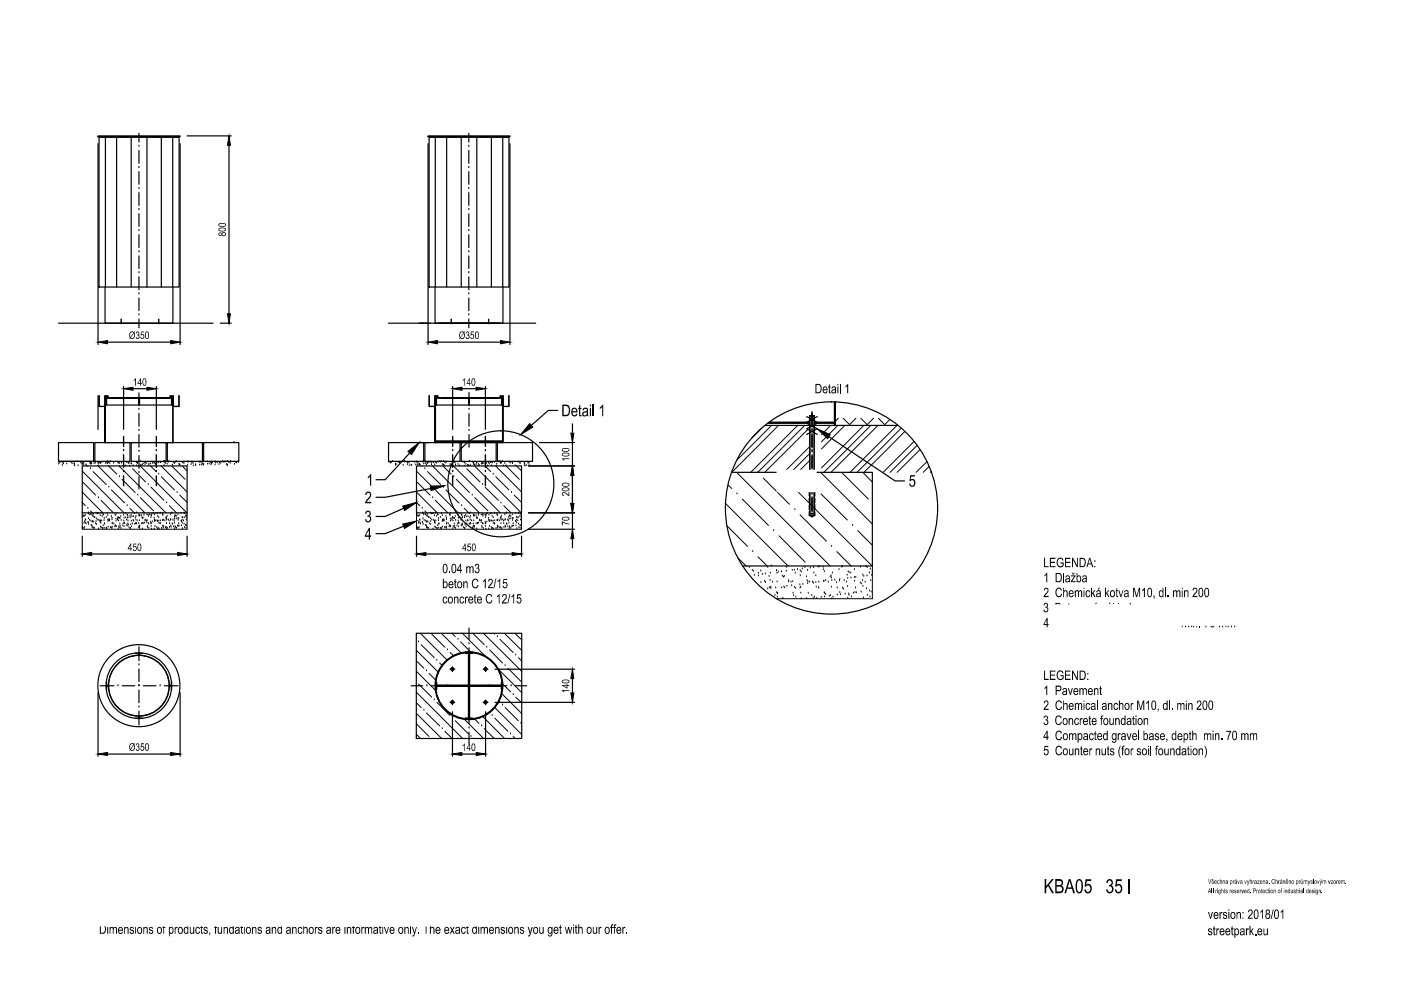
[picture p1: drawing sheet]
<svg xmlns="http://www.w3.org/2000/svg" width="297mm" height="210mm" viewBox="0 0 297 210" stroke-linecap="round" stroke-linejoin="round" font-family="sans-serif">
<!-- layer: 0 -->
<g fill="none" stroke="#000" stroke-width=".25">
<path d="M20.8 28.8h17.4v.2h-17.4zM20.8 30.5v42.6M21 29.1h17v31.8h-17zM22.3 29v.1M22.4 29.1v31.8M24.7 29.1v31.8M27.8 29.1v31.8M29.5 39.9h.1M29.5 35.5h.1M29.5 31h.1M29.5 28.3v1.8M29.5 31.9v2.7"/>
<path d="M29.5 36.4v2.7M31.2 29.1v31.8M34.2 29.1v31.8M36.6 29.1v31.8M36.7 29v.1M38.2 30.5v42.6M39.7 28.8h9.3M48.6 30.8v35.7M90.8 28.8h17.3v.2h-17.3zM90.8 30.5v42.6M91 29.1h16.9v31.8h-16.9zM92.2 29v.1"/>
<path d="M92.3 29.1v31.8M94.7 29.1v31.8M97.8 29.1v31.8M99.4 39.9h.1M99.4 35.5h.1M99.4 31h.1M99.4 28.3v1.8M99.4 31.9v2.7M99.4 36.4v2.7M101.1 29.1v31.8M104.2 29.1v31.8M106.6 29.1v31.8"/>
<path d="M106.6 29v.1M108.1 30.5v42.6M29.5 57.8h.1M29.5 53.4h.1M29.5 48.9h.1M29.5 44.4h.1M29.5 40.8v2.7M29.5 45.3v2.7M29.5 49.8v2.7M29.5 54.3v2.6M29.5 58.7v2.7M99.4 57.8h.1"/>
<path d="M99.4 53.4h.1M99.4 48.9h.1M99.4 44.4h.1M99.4 40.8v2.7M99.4 45.3v2.7M99.4 49.8v2.7M99.4 54.3v2.6M99.4 58.7v2.7M12.4 68.5h32.8M22.3 60.9v7.6h14.4v-7.6M22.8 72.5h13.4M25.7 67.9h.1"/>
<path d="M25.7 68.4h.1M25.7 67.7v.1M25.7 68v.3M25.7 68.5v.2M29.5 66.7h.1M29.5 62.3h.1M29.5 63.2v2.7M29.5 67.6v1.9M33.7 67.9h.1M33.7 68.4h.1M33.7 67.7v.1M33.7 68v.3"/>
<path d="M33.7 68.5v.2M46.7 68.5h2.3M82.4 68.5h31.2M92.2 60.9v7.6h14.4v-7.6M92.8 72.5h13.3M95.7 67.9h.1M95.7 68.4h.1M95.7 67.7v.1M95.7 68v.3M95.7 68.5v.2M99.4 66.7h.1M99.4 62.3h.1"/>
<path d="M99.4 63.2v2.7M99.4 67.6v1.9M103.6 67.9h.1M103.6 68.4h.1M103.6 67.7v.1M103.6 68v.3M103.6 68.5v.2M12.4 93.8h7.5v4h-7.5zM12.4 97.8h7.1M17.4 98.8h22.3v9.9h-22.3zM20.1 93.8h7.5v4h-7.5zM20.8 83.9v7.1"/>
<path d="M21 83.9v2.3h1.3v-2.3M21 83.9v2.3h1.2v-2.3M22.3 93.8v-7.6v7.6M22.3 93.8h.1M22.3 84.4h.1M22.4 83.9v2h14.1v-2M22.6 84.4h13.8M22.6 83.9v2M22.8 83.9v.5h13.3v-.5M22.9 83.9v.5h13.2v-.5M26.2 81.9v9.1M27.8 93.8h7.4v4h-7.4z"/>
<path d="M28.2 82.4h3M29.4 84.4h.2v1.5h-.2zM29.5 95.7h.1M29.5 91.3h.1M29.5 86.8h.1M29.5 83.3v2.6M29.5 87.7v2.7M29.5 92.1v2.7M29.5 96.6v2.7M33.1 81.9v9.1M35.5 93.8h7.4v4h-7.4zM36.4 83.9v2"/>
<path d="M36.5 93.8h.2M36.5 84.4h.2M36.6 84.4v9.4M36.7 86.2v7.6h-14.4M36.7 83.9v2.3h1.3v-2.3l-.1 2.3h-1.2v-2.3M43.2 93.8h7.4v4h-7.4zM49.6 93.8h.1M82.4 93.8h7.4v4h-7.4zM86.9 96l-5.2 5.7h-2M88.3 98.8h22.3v9.9h-22.3zM88.9 93.8h1.9M90.1 93.8h7.4v4h-7.4z"/>
<path d="M91 83.9v2.3h1.2v-2.3v2.3h-1.2v-2.3M92.2 93.8v-7.6v7.6M92.2 84.4l.1 9.4zM92.2 84.4h.2M92.3 93.6h14.3M92.3 93.5h14.3M92.4 83.9v2h14.1v-2M92.5 84.4h13.8M92.5 83.9v2M92.8 83.9v.5h13.2l.1-.5v.5h-13.3zM96 81.9v9.1M97.8 93.8h7.4v4h-7.4z"/>
<path d="M98 82.4h2.9M99.4 84.4h.1v1.5h-.1zM99.4 91.3h.1M99.4 86.8h.1M99.4 83.2v2.7M99.4 87.7v2.7M99.4 92.1v2.7M102.9 81.9v9.1M105.5 93.8h7.4v4h-7.4zM106.3 83.9v2M106.5 84.4h.1M106.6 84.4v9.4z"/>
<path d="M106.6 83.9v2.3h1.3v-2.3M106.6 86.2v7.6h-14.4M106.7 83.9v2.3h1.2v-2.3M112.1 98.8h9.7M114.4 93.8h7.4M118.2 87h-2l-3.6 3.2M121.4 89.9v1.9M121.4 93.8v5M125.8 85.8v2.5M162.2 90.2h9.5M162.9 89.7h8.8M163.1 89.5h8.6"/>
<path d="M171 89.7l2.3 1.2-2.3 1.2M171 88.3l2.3 1.2M171.6 89.5v.2M171.7 88.2h.9M171.7 88.2v20.7M172.6 90.2h17.8M172.6 89.7h4.3M172.6 89.5h4.3M172.6 88.2v20.7M172.8 89.5v.2M173.3 89.7l-2.3 1.2 2.3 1.2M173.3 88.3l-2.3 1.2"/>
<path d="M175.7 92.6l14.1 9.4h2M176.9 85.2v5h.2v-5v5M17.4 113.7v4.3M19.4 117.5h18.3M29.5 100.2h.1M29.5 101.1v2.6M39.7 113.7v4.3M85.6 111.6l-3.9 1.5h-2M85.6 107.8l-3.9 1.7h-2M88.3 113.7v4.3M90.3 117.5h18.3M91.3 103.6l-9.6 1.8h-2"/>
<path d="M110.6 113.7v4.3M112.1 108.7h9.7M112.1 112.2h9.7M121.4 100.8v6M121.4 108.7v3.5M121.4 114.2v1.9M155.2 100.1h16.5M171.6 109.2h.1M171.6 104.2v1M171.6 105.6v1M171.6 107v1M171.6 108.5v.7"/>
<path d="M171.6 109.2l.1 .1M171.7 108.9h.9M171.8 109.2h.2M171.8 109.4l.2 .1M172 109.5h.3M172 109.2h.3M172.3 109.2h.3M172.6 109.4l-.2 .1M172.6 100.1h12.4v19.9h-27.6M172.6 109.2h.2M172.8 104.2v1M172.8 105.6v1"/>
<path d="M172.8 107v1M172.8 108.5v.7M172.8 109.2l-.2 .1M28.7 138.5h1.5M29.4 139v-.5h.2v.5M29.5 137.1v3M88.3 134.3h22.3v22.3h-22.3zM98.7 138.4h1.5v.1h-1.5zM99.3 138.5h.3v6.8h-.3zM99.4 136.5h.1M99.4 133.2v2.4M99.4 137.4v2.7"/>
<path d="M20.8 146.9v13.4M21.2 145.4h2.9M22.6 144.7v1.5M22.8 159.9h13.4M23 145.3h-.4v.2h.4M25 145.4h.1M25.9 145.4h2.7M28.7 152.3h1.5M29.4 151.9v.4h.2v-.4M29.5 145.4h.1M29.5 141h.1M29.5 149.9h.1"/>
<path d="M29.5 141.8v2.7M29.5 146.3v2.7M29.5 150.8v2.9M30.4 145.4h2.7M34 145.4h.1M34.8 145.4h3M35.9 145.3h.4v.2h-.4M36.4 144.7v1.5M38.2 146.9v13.4M87.2 145.4h2.4M90.5 145.4h.1M91.4 145.4h2.7"/>
<path d="M92.4 144.7h.2v1.5h-.2zM92.6 145.3h13.7v.2h-13.7zM95 145.4h.1M95.4 148.9h.2M95.4 141.9h.2M95.7 148.9h.1M95.7 141.9h.1M95.8 148.9h.3M95.8 141.9h.3M95.9 145.4h2.7M95.9 149.2h.1M95.9 148.7h.1"/>
<path d="M95.9 142.1h.1M95.9 141.7h.1M95.9 141.4v.2M95.9 141.8v.3M95.9 142.2v.2M95.9 148.4v.2M95.9 148.8v.2M95.9 149.3v.1M95.9 150.9v9.4M96.1 148.9h.1M96.1 141.9h.1M96.2 148.9h.2"/>
<path d="M96.2 141.9h.2M97.9 159.9h3.1M98.7 152.3h1.5v.1h-1.5zM99.3 145.5h.3v6.8h-.3zM99.4 145.4h.1M99.4 154.3h.1M99.4 149.9h.1M99.4 141h.1M99.4 141.8v2.7M99.4 146.3v2.7M99.4 150.8v2.6M99.4 155.2v2.5"/>
<path d="M100.3 145.4h2.7M102.4 148.9h.2M102.4 141.9h.2M102.7 141.9h.1M102.7 148.9h.1M102.8 148.9h.3M102.8 141.9h.3M103 142.1h.1M103 141.7h.1M103 149.2h.1M103 148.7h.1M103 141.4v.2"/>
<path d="M103 141.8v.3M103 142.2v.2M103 148.4v.2M103 148.8v.2M103 149.3v.1M103 150.9v9.4M103.2 141.9h.1M103.2 148.9h.1M103.3 148.9h.2M103.3 141.9h.2M103.9 145.4h.1M104.8 145.4h2.7"/>
<path d="M104.9 148.9h16.9M104.9 141.9h16.9M106.3 144.7h.1v1.5h-.1zM108.4 145.4h.1M109.3 145.4h2.4M121.4 143.9v3"/>
<circle cx="106.2" cy="102.6" r="11.2"/>
<circle cx="176.3" cy="107.7" r="22.5"/>
<circle cx="29.4" cy="145.4" r="7"/>
<circle cx="29.4" cy="145.4" r="6.5"/>
<circle cx="29.4" cy="145.4" r="6.4"/>
<circle cx="29.4" cy="145.4" r="8.7"/>
<circle cx="95.9" cy="148.9" r=".32"/>
<circle cx="95.9" cy="141.9" r=".32"/>
<circle cx="99.4" cy="145.4" r="7.2"/>
<circle cx="99.4" cy="145.4" r="7"/>
<circle cx="102.9" cy="148.9" r=".32"/>
<circle cx="102.9" cy="141.9" r=".32"/>
</g>
<g fill="none" stroke="#000" stroke-width=".3">
<path d="M26.2 95.5h.1M26.2 100h.1M26.2 92.5v2.1M26.2 96.4v2.7M33.1 95.5h.1M33.1 100h.1M33.1 92.5v2.1M33.1 96.4v2.7M96 95.5h.1M96 100h.1M96 92.5v2.1M96 96.4v2.7"/>
<path d="M102.9 95.5h.1M102.9 100h.1M102.9 92.5v2.1M102.9 96.4v2.7M172.2 91.4h.1M172.2 95.8h.1M172.2 91.1h.1M172.2 95.5h.1M172.2 87.3v3.2M172.2 92v2.9M172.2 96.4v3M26.2 100.9v2.1"/>
<path d="M33.1 100.9v2.1M96 100.9v2.1M102.9 100.9v2.1M172.2 104.8h.1M172.2 104.5h.1M172.2 105.4v3.1M239.4 186.4v3"/>
</g>
<g fill="#000">
<path d="M28.9 70.3h.4l.2 .3-.1 .4 .2 .2v.4l-.2 .2-.3 .1a.28 .28 0 0 1-.2-.2 .28 .28 0 0 1 0-.3 .28 .28 0 0 0 .4 .2 .28 .28 0 0 0 .2-.3 .28 .28 0 0 0-.4-.2v-.2a.25 .25 0 0 0 .3-.1 .25 .25 0 0 0-.2-.3 .25 .25 0 0 0-.2 .2h-.2zM29.9 70.3h.6v.2h-.5v.4h.1a.48 .48 0 0 1 .5 .6 .48 .48 0 0 1-.8 .1v-.2l.1 .1a.31 .31 0 0 0 .5 .1 .31 .31 0 0 0 0-.5l-.1-.1-.5 .1zM98.9 70.3h.3l.2 .1 .1 .5-.2 .1 .2 .1 .1 .4-.5 .4-.3-.2-.1-.3h.2a.3 .3 0 0 0 .3 .3 .3 .3 0 0 0 .3-.4 .3 .3 0 0 0-.4-.2v-.2a.24 .24 0 0 0 .3-.2 .24 .24 0 0 0-.3-.2 .24 .24 0 0 0-.2 .2h-.1zM99.9 70.3h.6v.2h-.5l-.1 .4 .4-.1 .2 .1v.7l-.1 .2-.5 .1-.2-.5h.2a.31 .31 0 0 0 .4 .2 .31 .31 0 0 0 0-.5l-.1-.1-.5 .1zM28.7 80.2h.1v1.6h-.1v-1.3l-.3 .3v-.3zM98.4 80.2h.2v1.6h-.2v-1.3l-.3 .3zM119.1 97.2h1.6v.2h-1.2l.2 .2h-.2zM122.8 86l.2-.2v.7h.3v.2h-.3v1.2l.3 .1v.3a.4 .4 0 0 1-.4-.1 .4 .4 0 0 1-.1-.5v-1h-.2v-.2h.2zM127.7 85.8h.2v2.5h-.2v-2l-.5 .4v-.3zM175.7 81.6l.2-.2v.5h.2v.3h-.2v.9l.2 .1v.2a.3 .3 0 0 1-.3-.1 .3 .3 0 0 1-.1-.3v-.8h-.1zM178.1 81.4h.1v2h-.1zM179.7 81.4h.1v2h-.2v-1.6l-.4 .3v-.2z"/>
<path d="M28.3 115.3h.6v.1h-.5v.5l.3-.1 .3 .3v.5l-.3 .2h-.3l-.2-.3v-.1h.1a.32 .32 0 0 0 .6 .1 .32 .32 0 0 0-.2-.5l-.5 .1zM77.6 108.5l.5-.3 .4 .3 .1 .3v.4l-.3 .2 .4 .4v.5l-.3 .4-.5 .1-.3-.2-.2-.5h.2l.3 .4a.47 .47 0 0 0 .5-.5 .47 .47 0 0 0-.5-.5v-.2l.4-.2v-.4a.34 .34 0 0 0-.4-.2 .34 .34 0 0 0-.2 .5l-.3-.1zM77.6 104.4l.6-.2 .5 .4-.1 .8-.9 1h1v.3h-1.3l.2-.6 .8-.9v-.5l-.1-.2a.38 .38 0 0 0-.5 0 .38 .38 0 0 0-.1 .5l-.3-.1zM78.5 100.5h.2v2.5h-.3v-2l-.4 .4v-.3zM99.2 115.3h.6v.1h-.5v.5l.4-.1 .2 .4-.1 .5-.3 .2-.4-.2v-.3h.1a.3 .3 0 0 0 .5 .2 .3 .3 0 0 0 0-.5l-.2-.2-.4 .2zM119.1 110.6l1.6 .4v.2l-.9-.2-.5-.3v.7h-.2zM119.2 104.5l.5-.2 .8 .7v-.7h.2v.9l-.9-.6a.27 .27 0 0 0-.3-.2 .27 .27 0 0 0-.2 .4 .27 .27 0 0 0 .3 .2v.1l-.4-.1zM193 100.7h1v.3h-.8l-.1 .7 .6-.1 .4 .6v.5l-.4 .5h-.6l-.3-.7h.2l.1 .3a.45 .45 0 0 0 .7 0 .45 .45 0 0 0 0-.6 .39 .39 0 0 0-.3-.4 .39 .39 0 0 0-.5 .3l-.2-.1zM224.3 118.4l.6-.2 .5 .3 .1 .3-.2 .1-.2-.4h-.5l-.4 .6 .1 .6 .4 .3 .6-.1v-.4h-.5v-.3h.7v.8l-.2 .2-.6 .1-.5-.4-.2-.9zM94 126.6l.5-.1 .3 .3-.1 .1a.36 .36 0 0 0-.6-.1 .36 .36 0 0 0 0 .5v.3a.28 .28 0 0 0 .4 .1 .28 .28 0 0 0 .2-.3l.2 .1-.3 .4-.4 .1-.2-.2-.1-.3zM95.2 121.2h.2v.3h-.2zM96.3 126.5h.1v.2l.2-.2 .5 .1 .1 1.4h-.2v-.9a.3 .3 0 0 0-.4-.4 .3 .3 0 0 0-.2 .5v.8h-.1z"/>
<path d="M96.4 122.9l.2-.1v.5h.2v.2h-.2v.9l.2 .1v.2a.32 .32 0 0 1-.3-.1 .32 .32 0 0 1-.1-.3v-.8h-.1zM98.2 123.3h.2v.2l.3-.3 .4 .2v1.3h-.1v-.9a.29 .29 0 0 0-.4-.3 .29 .29 0 0 0-.2 .4v.8h-.2zM97.5 126.7l.3-.2h.3l.3 .4h-.2a.33 .33 0 0 0-.4-.2 .33 .33 0 0 0-.2 .5l.1 .4a.29 .29 0 0 0 .4 .1 .29 .29 0 0 0 .2-.3l.1 .1-.1 .4-.5 .1-.2-.2-.2-.5zM98.6 126.5h.2v.2a.26 .26 0 0 1 .1-.2 .26 .26 0 0 1 .3 .1l-.1 .2a.29 .29 0 0 0-.3 .1 .29 .29 0 0 0 0 .3v.8h-.2zM98.8 120.1h.2v.2l.3-.3 .3 .1 .1 .2 .2-.2a.36 .36 0 0 1 .4 0 .36 .36 0 0 1 .1 .4v1h-.2v-.9a.26 .26 0 0 0-.3-.3 .26 .26 0 0 0-.2 .4v.8h-.2v-.9a.29 .29 0 0 0-.4-.3 .29 .29 0 0 0 0 .5v.7h-.3zM100.8 119.7l.5-.2 .2 .2 .1 .5-.2 .3 .3 .3-.1 .4-.4 .4-.5-.3-.1-.3h.2a.37 .37 0 0 0 .7 .2 .37 .37 0 0 0-.2-.6h-.3v-.2l.4-.2a.3 .3 0 0 0-.2-.4 .3 .3 0 0 0-.4 .3l-.1-.1zM100.6 126.1l.2-.1v.5h.2v.2h-.2v1h.2v.2a.3 .3 0 0 1-.3 0 .3 .3 0 0 1-.1-.4v-.8h-.1zM100.3 122.9l.5-.2 .6 .4v.2h-.2l-.2-.3-.4-.1-.3 .4-.1 .6 .3 .5 .5 .1 .2-.5 .2 .1-.1 .4-.3 .2h-.5l-.4-.4-.1-.8zM102.8 122.7h.2v2h-.2v-1.6l-.4 .3v-.2zM103.2 126.2l.3-.3h.4l.4 .3 .1 .3-.2 .1-.2-.4h-.5l-.3 .5 .1 .6 .2 .4h.3l.4-.5 .2 .1-.3 .6-.6 .1-.3-.3-.2-.5zM103.6 122.8l.5-.1 .4 .3-.1 .6-.7 .9h.8v.2h-1l.1-.5 .6-.6 .1-.5a.31 .31 0 0 0-.4-.2 .31 .31 0 0 0-.2 .4h-.2zM105.1 122.7h.1l-.4 2h-.2z"/>
<path d="M105.8 125.9h.1v2.1h-.2v-1.6l-.3 .3v-.3zM105.9 122.7h.1v2h-.1v-1.6l-.4 .3v-.2zM106.8 122.8h.7v.2h-.6l-.1 .5 .2-.1 .4 .1 .2 .7-.2 .5h-.5l-.3-.4 .2-.1a.36 .36 0 0 0 .5 .3 .36 .36 0 0 0 .1-.6 .31 .31 0 0 0-.3-.3 .31 .31 0 0 0-.3 .2h-.2zM106.5 126.2l.4-.3 .5 .3v.5l-.7 1h.7v.3h-1l.1-.4 .6-.7 .2-.4a.33 .33 0 0 0-.4-.4 .33 .33 0 0 0-.3 .5l-.2-.1zM108 125.9h.2l-.5 2.1h-.1zM108.9 125.9h.1v2.1h-.2v-1.6l-.4 .3v-.3zM109.7 126h.8v.2h-.6l-.1 .5 .3-.1 .3 .2 .1 .8-.2 .3-.4 .1-.4-.6h.2l.1 .2a.41 .41 0 0 0 .6-.1 .41 .41 0 0 0-.2-.6l-.6 .1zM221.4 127.9l.4-.1 .3 .2 .1 .4-.2 .3 .3 .5-.1 .4-.3 .2-.5-.1-.2-.4 .2-.1v.2a.36 .36 0 0 0 .7 0 .36 .36 0 0 0-.2-.6h-.3l.1-.2a.31 .31 0 0 0 .4-.2 .31 .31 0 0 0-.3-.4 .31 .31 0 0 0-.4 .4l-.2-.1zM221.4 118.3h.2v1.7h.7v.3h-.9zM221.9 121.5l.1-.1v2h-.2v-1.5l-.4 .3v-.3zM221.4 124.8l.3-.2 .5 .2 .1 .6-.8 1h.8v.2h-1l.1-.5 .6-.6 .1-.4a.32 .32 0 0 0-.4-.3 .32 .32 0 0 0-.2 .4h-.2zM222.6 118.3h1.2v.2h-1v.6h.9v.3h-.9v.6h1v.3h-1.2z"/>
<path d="M224 124.8l.6-.2 .5 .3 .1 .3h-.3l-.2-.4h-.4l-.3 .6v.6l.2 .4h.5l.3-.5 .2 .1-.5 .6h-.5l-.3-.4-.1-.9zM225.4 124.6h.2v.7l.2-.2 .5 .2 .1 1.3h-.3v-.9a.3 .3 0 0 0-.3-.4 .3 .3 0 0 0-.2 .5v.8h-.2zM225.4 121.5h.2v1.9h-.2zM225.8 118.3h1.1v.2h-.9v.6h.9v.3h-.9v.6h1v.3h-1.2zM226.5 128l.2-.1v.5h.2v.2h-.2v.9l.2 .1v.2h-.3l-.1-.3v-.9h-.1zM227.3 118.3h.2l.8 1.5v-1.5h.2v2h-.2l-.8-1.6v1.6h-.2zM227.9 125.2h.1v.2l.3-.3 .3 .1 .1 .2 .3-.3 .3 .1 .1 .3v1.1h-.2v-.9a.26 .26 0 0 0-.3-.4 .26 .26 0 0 0-.1 .5v.8h-.2v-.9a.27 .27 0 0 0-.4-.3 .27 .27 0 0 0-.1 .4v.8h-.2zM230.3 125.3l.3-.2 .4 .1 .1 .4h-.2a.33 .33 0 0 0-.5-.2 .33 .33 0 0 0 0 .5v.3a.29 .29 0 0 0 .4 .2 .29 .29 0 0 0 .2-.3h.2l-.3 .5h-.4l-.2-.2-.1-.8zM231.3 124.6h.2v1.2l.5-.6h.2l-.4 .5 .5 .9h-.3l-.4-.7-.1 .7h-.2zM234.3 124.6h.2v1.2l.5-.6h.2l-.5 .5 .5 .9h-.2l-.4-.7-.1 .7h-.2zM235.2 127.8h.3l-.3 .4h-.1zM236 127.8h.1v1.1l.5-.5h.3l-.5 .5 .5 .9h-.2l-.4-.7-.2 .1v.6h-.1z"/>
<path d="M236.7 124.8l.2-.1v.5h.2v.1h-.2v1l.2 .1v.2a.29 .29 0 0 1-.4-.1 .29 .29 0 0 1 0-.3v-.9h-.2v-.1h.2zM237.1 127.8h.2v2h-.2zM237.1 125.2h.2l.4 1.1 .3-1.1h.2l-.5 1.4h-.1zM238.8 128.5l.3-.2 .4 .2v-.7h.2v2h-.2v-.2l-.1 .2a.67 .67 0 0 1-.6-.3 .67 .67 0 0 1 0-.7zM240.2 124.6h.3l.5 1.7 .5-1.7h.2v2h-.1v-1.6l-.5 1.6h-.2l-.5-1.7v1.7h-.2zM242.6 124.7l.1-.1v2h-.2v-1.6l-.4 .3v-.2zM244.6 126.3h.2l-.2 .7zM247 124.6h.2v2h-.2zM247.5 126.3h.3v.3h-.3zM248.7 125.2h.2v.2l.2-.3 .3 .1 .2 .2 .2-.2a.36 .36 0 0 1 .4 .1 .36 .36 0 0 1 .1 .3v1h-.2v-.9a.26 .26 0 0 0-.3-.4 .27 .27 0 0 0-.2 .5v.8h-.2v-.9a.27 .27 0 0 0-.4-.3 .27 .27 0 0 0-.1 .4v.8h-.2zM250.6 131.6h.1v.2l.2-.2a.31 .31 0 0 1 .3-.1 .31 .31 0 0 1 .2 .3l.2-.2a.36 .36 0 0 1 .4 0 .36 .36 0 0 1 .1 .4v1h-.2v-.9a.27 .27 0 0 0-.3-.3 .27 .27 0 0 0-.1 .4v.8h-.3v-1a.28 .28 0 0 0-.3-.2 .28 .28 0 0 0-.1 .4l-.1 .8h-.1zM251 125.2h.2v.2l.3-.2a.4 .4 0 0 1 .4 .1 .4 .4 0 0 1 .1 .4v.9h-.2v-.9a.3 .3 0 0 0-.4-.4 .3 .3 0 0 0-.2 .5v.8h-.2z"/>
<path d="M252.4 131.6h.2v1.4h-.2zM252.9 131.6h.2v.2l.2-.2h.4l.1 1.4h-.1v-.9a.3 .3 0 0 0-.4-.3 .3 .3 0 0 0-.2 .4v.8h-.2zM252.9 124.8l.3-.2h.3l.3 .2v.7l-.7 .9h.8v.2h-1.1l.1-.4 .8-.9a.31 .31 0 0 0-.3-.5 .31 .31 0 0 0-.3 .4h-.2zM254.2 132.7h.2v.3h-.2zM255.3 131h1.1l-.7 2h-.1v-.6l.5-1.1h-.8zM258.4 131.6h.2v.2l.2-.2a.28 .28 0 0 1 .3 0 .28 .28 0 0 1 .2 .2l.2-.2a.39 .39 0 0 1 .5 .4v1h-.2v-.9a.28 .28 0 0 0-.3-.3 .28 .28 0 0 0-.2 .4v.8h-.2v-.9a.26 .26 0 0 0-.3-.3 .26 .26 0 0 0-.1 .4v.8h-.3zM260.3 131.6h.2v.2l.1-.2a.31 .31 0 0 1 .4-.1 .31 .31 0 0 1 .2 .3l.2-.2a.36 .36 0 0 1 .4 0 .36 .36 0 0 1 .1 .4v1h-.2v-.9a.26 .26 0 0 0-.3-.3 .26 .26 0 0 0-.2 .4v.8h-.2v-1a.28 .28 0 0 0-.4-.2 .28 .28 0 0 0-.1 .4v.8h-.2zM28.9 157.7l.4-.1 .2 .3-.1 .4 .2 .2v.4l-.2 .3h-.3a.27 .27 0 0 1-.2-.2 .27 .27 0 0 1 0-.3l.1 .1a.28 .28 0 0 0 .3 .1 .28 .28 0 0 0 .2-.3 .28 .28 0 0 0-.4-.2v-.1a.23 .23 0 0 0 .3-.2 .23 .23 0 0 0-.2-.3 .23 .23 0 0 0-.2 .2h-.2zM29.9 157.6h.6v.2h-.5v.4h.4l.2 .6-.2 .4h-.4l-.2-.3 .1-.2a.29 .29 0 0 0 .4 .3 .29 .29 0 0 0 .1-.4 .34 .34 0 0 0-.2-.3 .34 .34 0 0 0-.4 .1zM98.4 157.7l.2-.1v1.6h-.2v-1.2l-.3 .2v-.2zM119.1 146.3h1.6v.2h-1.2l.2 .3h-.2zM221.4 151.8h.6l.2 .3-.2 .5 .3 .3v.5l-.3 .3h-.4l-.2-.1-.2-.4 .2-.1 .2 .4a.38 .38 0 0 0 .5-.3 .38 .38 0 0 0-.5-.4l.1-.2 .3-.3a.29 .29 0 0 0-.2-.4 .29 .29 0 0 0-.4 .4l-.2-.1z"/>
<path d="M221.5 158.1h.8v.3h-.7l-.1 .5 .5-.1 .3 .3v.6l-.2 .4-.3 .1-.4-.3-.1-.3h.2a.37 .37 0 0 0 .5 .3 .37 .37 0 0 0 .1-.7l-.1-.2-.7 .2zM221.4 142.2h.2v1.7h.7v.3h-.9zM221.4 145.8l.6-.4v1.9h-.2v-1.5l-.3 .3zM221.4 148.7l.4-.2 .5 .2v.6l-.8 1h.8v.2h-1l.1-.4 .6-.8a.34 .34 0 0 0-.1-.6 .34 .34 0 0 0-.4 .4h-.2zM222.6 142.2h1.2v.2h-1v.6h.9v.2h-.9v.7h1v.3h-1.2zM224.2 142.4l.5-.3 .6 .3 .2 .3-.2 .1-.3-.4h-.3l-.3 .1-.2 .5 .1 .7 .4 .3 .6-.3v-.3h-.5v-.2h.7v.7l-.3 .2-.6 .1-.4-.3-.2-1zM223.9 152l.6-.3 .3 .1 .3 .4-.2 .1-.2-.3-.4-.1-.4 .5v.6l.3 .5h.4l.3-.5 .2 .1-.1 .3-.4 .3h-.4l-.4-.4-.1-1zM224 155.1l.6-.2 .5 .3 .1 .3h-.3l-.2-.4h-.4l-.3 .6 .1 .7 .2 .3h.4l.3-.5 .2 .1-.4 .6h-.6l-.3-.4-.1-.9zM224 148.7l.7-.2 .4 .4 .1 .2h-.2l-.2-.3-.5-.1-.3 .6v.6l.3 .4h.3l.4-.5 .2 .1-.4 .6h-.5l-.4-.4-.1-.8zM223.9 158.4l.3-.3h.5l.4 .4 .1 .2h-.2l-.2-.3-.3-.1-.5 .4v.6l.2 .5 .5 .1 .3-.5 .2 .1-.5 .6h-.5l-.3-.4-.1-.8zM225.4 148.5h.2v.7l.5-.2 .2 .3 .1 1.2h-.3v-.9a.26 .26 0 0 0-.2-.3 .26 .26 0 0 0-.3 .2v1h-.2zM225.8 142.2h1.1v.2h-.9v.6h.9v.2h-.9v.7h1v.3h-1.2z"/>
<path d="M226.6 152.3h.2v.2l.3-.3 .4 .2v1.3h-.2v-.9a.3 .3 0 0 0-.3-.4 .3 .3 0 0 0-.2 .5v.8h-.2zM226.7 155.5h.1v.2l.3-.3 .4 .3 .3-.2a.39 .39 0 0 1 .4 .4v1h-.2v-.9a.27 .27 0 0 0-.3-.4 .27 .27 0 0 0-.2 .5v.8h-.2v-.9a.29 .29 0 0 0-.3-.3 .29 .29 0 0 0-.2 .5v.7h-.1zM226.4 145.9h.2l.3 1.2 .3-1.2h.3l-.5 1.4h-.1zM227.3 142.2h.2l.8 1.5v-1.5h.2v2h-.2l-.8-1.6v1.6h-.2zM227.9 149.1h.1v.2l.3-.2a.28 .28 0 0 1 .3-.1 .28 .28 0 0 1 .1 .3l.2-.3 .5 .1v1.4h-.2v-.9a.27 .27 0 0 0-.3-.3 .27 .27 0 0 0-.1 .4v.8h-.2v-1a.29 .29 0 0 0-.4-.2 .29 .29 0 0 0-.1 .5v.7h-.2zM227.9 152.4l.6-.1 .2 .3-.1 .1a.35 .35 0 0 0-.5-.2 .35 .35 0 0 0-.1 .6 .31 .31 0 0 0 .2 .4 .31 .31 0 0 0 .4-.3h.2v.1l-.3 .4h-.3l-.4-.2v-.7zM228.9 145.9h.1v.2l.3-.2 .4 .2 .3-.2h.3l.1 .3v1.1h-.1v-.8a.27 .27 0 0 0-.3-.4 .27 .27 0 0 0-.3 .4v.8h-.2v-.9a.23 .23 0 0 0-.1-.3 .23 .23 0 0 0-.3 .2v1h-.2zM228.9 152.3h.2v.2l.2-.3 .3 .1-.1 .3-.2-.1-.1 .1-.1 1.1h-.2zM229.2 158.3l.2-.1v.5h.1v.2h-.1v1h.1v.2a.33 .33 0 0 1-.3-.4v-.8h-.2zM230.3 149.2l.5-.2 .3 .4-.1 .1a.37 .37 0 0 0-.6-.1 .37 .37 0 0 0 0 .5v.2a.28 .28 0 0 0 .4 .2 .28 .28 0 0 0 .2-.3h.2l-.3 .5h-.4l-.2-.1-.1-.3zM230.9 151.9l.2-.1v.5h.2v.2h-.2v.9l.2 .1v.2a.3 .3 0 0 1-.3-.1 .3 .3 0 0 1-.1-.3v-.8h-.1zM231 155.6l.5-.2 .4 .3v.2h-.2a.28 .28 0 0 0-.3-.3 .28 .28 0 0 0-.3 .4v.4l.2 .3h.3l.1-.3h.2l-.2 .5-.3 .1-.4-.3-.1-.4z"/>
<path d="M231.9 145.9h.2v.2l.3-.2 .4 .1 .1 1.3h-.2v-.9a.29 .29 0 0 0-.4-.3 .29 .29 0 0 0-.1 .4v.8h-.3zM232.1 155.1l.2-.1v.5h.2v.2h-.2v.9l.2 .3a.31 .31 0 0 1-.3 0 .31 .31 0 0 1-.1-.4v-.8h-.2zM232.6 148.5h.1v2h-.1zM233.5 151.8l.4-.1v.2l-.3 .1v.3h.2v.2h-.2v1.2h-.2v-1.2h-.1zM233.2 145.6l.2-.2v.5h.2v.2h-.2v1l.2 .2a.32 .32 0 0 1-.3 0 .32 .32 0 0 1-.1-.4v-.8h-.1zM234.9 149.1h.2v.2l.2-.3 .5 .2v1.3h-.2v-.9a.29 .29 0 0 0-.3-.3 .29 .29 0 0 0-.2 .4v.8h-.2zM234.8 158.3l.2-.1v.5h.2v.2h-.2v1h.2v.2a.33 .33 0 0 1-.4-.4v-.8h-.1zM235.4 158.8l.5-.1 .3 .1v.3l-.2-.2a.24 .24 0 0 0-.3-.1 .24 .24 0 0 0-.1 .4 .24 .24 0 0 0 .3 .1l.4 .2v.4l-.3 .2h-.4l-.3-.4h.2l.1 .2a.27 .27 0 0 0 .5-.2 .27 .27 0 0 0-.4-.2l-.3-.3zM235.2 152.3h.2v.8a.28 .28 0 0 0 .2 .4 .28 .28 0 0 0 .3-.3l.1-.9h.1v1.4h-.1v-.2l-.3 .2-.4-.1zM236.4 152.3h.2v.2l.3-.3 .4 .2 .1 1.3h-.2v-.9a.3 .3 0 0 0-.3-.4 .3 .3 0 0 0-.3 .5v.8h-.2zM236.2 149.3l.2-.3h.4l.3 .4-.2 .1a.33 .33 0 0 0-.5-.2 .33 .33 0 0 0-.1 .5v.3a.29 .29 0 0 0 .4 .2 .29 .29 0 0 0 .2-.3h.2l-.2 .4h-.6l-.2-.3zM237 155.5h.2v.2a.24 .24 0 0 1 .1-.3 .24 .24 0 0 1 .3 .1v.2l-.4 .1v1.1h-.2z"/>
<path d="M237.2 148.5h.2v.7l.2-.1a.4 .4 0 0 1 .5 0 .4 .4 0 0 1 .1 .5v.9h-.2v-.9a.3 .3 0 0 0-.4-.3 .3 .3 0 0 0-.2 .4v.8h-.2zM238.8 155.5h.3l.3 1.1 .3-1.1h.2l-.4 1.4h-.2zM239.7 149.1h.2v.2a.24 .24 0 0 1 .1-.3 .24 .24 0 0 1 .3 .1v.2l-.4 .1v1.1h-.2zM240.2 151.9l.2-.1v.5h.2v.2h-.2v.9l.2 .3a.32 .32 0 0 1-.3-.1 .32 .32 0 0 1-.1-.3v-.8h-.2zM241.1 158.8l.5-.1 .3 .1v.3l-.2-.2a.24 .24 0 0 0-.3-.1 .24 .24 0 0 0-.2 .4 .24 .24 0 0 0 .4 .1h.1a.45 .45 0 0 1 0 .8 .45 .45 0 0 1-.7-.4h.2a.25 .25 0 0 0 .1 .3 .25 .25 0 0 0 .4-.2 .25 .25 0 0 0-.2-.3l-.4-.2zM241.1 148.5h.3l.5 1.7 .4-1.7h.3v2h-.2v-1.7l-.5 1.7h-.1l-.5-1.7v1.7h-.2zM241.3 154.9h.2v2h-.2zM242.5 152.3h.2v.2l.3-.3 .4 .2v1.3h-.2v-.9a.31 .31 0 0 0-.3-.4 .31 .31 0 0 0-.2 .5v.8h-.2zM243.5 148.5h.1v2h-.2v-1.5l-.4 .3v-.3zM244.9 155.6l.3-.2 .4 .1 .1 .4h-.2a.24 .24 0 0 0-.1-.3 .24 .24 0 0 0-.3 .2 .24 .24 0 0 0 .2 .2l.4 .3v.5l-.6 .1-.3-.3 .2-.2a.27 .27 0 0 0 .3 .4 .27 .27 0 0 0 .2-.3 .27 .27 0 0 0-.3-.2l-.3-.3zM245.4 150.2h.3v.5l-.2 .2zM247.3 156.6h.2l-.1 .7z"/>
<path d="M247.9 148.5h.1v2h-.1zM248.4 150.2h.2v.3h-.2zM249.6 149.1h.2v.2l.1-.2a.35 .35 0 0 1 .5 .2l.3-.3 .4 .2v1.3h-.1v-1a.28 .28 0 0 0-.4-.2 .28 .28 0 0 0-.2 .4v.8h-.1v-1a.28 .28 0 0 0-.4-.2 .28 .28 0 0 0-.1 .4v.8h-.2zM251.9 149.1h.2v.2l.2-.3 .5 .2 .1 1.3h-.3v-.9a.3 .3 0 0 0-.3-.3 .3 .3 0 0 0-.2 .4v.8h-.2zM251.8 158.3l.2-.1v.5h.2v.2h-.2v.9l.2 .1v.2a.31 .31 0 0 1-.3 0 .31 .31 0 0 1-.1-.4v-.8h-.1v-.2h.1zM252.2 155.1l.2-.1v.5h.2v.2h-.2v1h.2v.2a.29 .29 0 0 1-.4 0 .29 .29 0 0 1 0-.4v-.8h-.1zM252.8 154.9h.2v.7l.4-.2 .3 .3v1.2h-.2v-.9a.3 .3 0 0 0-.3-.3 .3 .3 0 0 0-.2 .4v.8h-.2zM253.8 148.7l.4-.2 .5 .2v.6l-.7 1h.7v.2h-1v-.3l.7-.8 .2-.4a.33 .33 0 0 0-.4-.3 .33 .33 0 0 0-.3 .4h-.2zM255.3 155.5h.1v.2a.35 .35 0 0 1 .4-.3 .35 .35 0 0 1 .3 .3v-.1a.37 .37 0 0 1 .5-.1 .37 .37 0 0 1 .2 .4v1h-.2v-.9a.28 .28 0 0 0-.3-.4 .28 .28 0 0 0-.2 .5v.8h-.2v-.9a.24 .24 0 0 0-.2-.4 .24 .24 0 0 0-.2 .3l-.1 1h-.1zM257.6 155.5h.2v.2l.3-.3 .4 .2v1.3h-.2v-.9a.3 .3 0 0 0-.3-.4 .3 .3 0 0 0-.2 .5v.8h-.2zM258.9 156.6h.2v.3h-.2zM260 155h1l-.6 1.9h-.2l.1-.6 .5-1.1h-.8z"/>
<path d="M263.1 155.5l.3 .1a.33 .33 0 0 1 .3-.2 .33 .33 0 0 1 .3 .3l.2-.2a.4 .4 0 0 1 .5 .4v1h-.2v-.9a.27 .27 0 0 0-.3-.4 .27 .27 0 0 0-.2 .5v.8h-.2v-.9a.27 .27 0 0 0-.3-.3 .27 .27 0 0 0-.1 .5v.7h-.3zM265 155.5h.2v.2a.35 .35 0 0 1 .3-.3 .35 .35 0 0 1 .4 .3v-.1a.37 .37 0 0 1 .4-.1 .37 .37 0 0 1 .2 .4v1h-.1v-.9a.28 .28 0 0 0-.3-.4 .28 .28 0 0 0-.2 .5v.8h-.2v-.9a.29 .29 0 0 0-.4-.3 .29 .29 0 0 0-.1 .5v.7h-.2zM226.7 158.7h.1v.8a.32 .32 0 0 0 .3 .5 .32 .32 0 0 0 .3-.5v-.8h.2v1.4h-.2v-.2l-.2 .2-.5-.1zM227.9 158.7h.1v.2l.3-.2 .5 .1v1.3h-.2v-.9a.29 .29 0 0 0-.3-.3 .29 .29 0 0 0-.2 .4v.8h-.2zM231 158.7h.1v.2l.4-.2h.1l-.1 .2a.3 .3 0 0 0-.3 .1 .3 .3 0 0 0-.1 .4v.7h-.1zM232.3 158.7h.2v.2l.2-.2 .5 .1 .1 1.3h-.3v-.9a.3 .3 0 0 0-.3-.3 .3 .3 0 0 0-.2 .4v.8h-.2zM233.6 158.7h.1v.8a.3 .3 0 0 0 .4 .4 .3 .3 0 0 0 .2-.4v-.8h.2v1.4h-.2v-.2l-.2 .2-.5-.1zM237.4 158.1h.3l-.3 .7-.1 1 .4 .9-.3-.1-.3-.9 .1-.8zM238 158.2l.4-.1v.3h-.3v.3h.2v.2h-.2v1.2h-.2v-1.2h-.2v-.2h.2zM239.7 158.7h.2v.2l.3-.2 .1 .2a.3 .3 0 0 0-.4 .1 .3 .3 0 0 0 0 .4v.7h-.2zM243.9 158.1h.2v2h-.2zM245.1 158.2l.5-.1-.1 .3-.3 .1v.2h.3v.2h-.3v1.2h-.1v-1.2h-.2v-.2h.2z"/>
<path d="M246.8 158.7h.3v.8a.31 .31 0 0 0 .3 .4 .31 .31 0 0 0 .2-.4v-.8h.2v1.4h-.2v-.2l-.2 .2h-.4l-.2-.3zM248.1 158.7h.2v.2l.2-.2 .5 .1v1.3h-.2v-.9a.26 .26 0 0 0-.2-.3 .26 .26 0 0 0-.3 .3v.9h-.2zM254.1 158.7h.2v.2l.3-.2a.42 .42 0 0 1 .5 .5v.9h-.2v-.9a.3 .3 0 0 0-.4-.3 .3 .3 0 0 0-.2 .4v.8h-.2zM255.4 158.1l.3 .4 .2 .8-.1 .9-.3 .5h-.1l.3-.8v-.8zM23.2 196.5h.2v.3l.1-.2a.34 .34 0 0 1 .3-.1 .34 .34 0 0 1 .3 .3l.3-.3 .4 .2v1.3h-.2v-1a.26 .26 0 0 0-.3-.3 .26 .26 0 0 0-.2 .4v.9h-.2v-1a.25 .25 0 0 0-.2-.3 .25 .25 0 0 0-.2 .3l-.1 1h-.2zM26.3 196.5h.2v.3l.3-.3 .4 .2 .1 1.3h-.2v-.9a.31 .31 0 0 0-.4-.4 .31 .31 0 0 0-.2 .5v.8h-.2zM27.6 196.7l.4-.2 .3 .2 .1 .2-.2 .1v-.2a.25 .25 0 0 0-.4-.1 .25 .25 0 0 0-.1 .3 .25 .25 0 0 0 .4 .1l.3 .3v.4l-.6 .2-.3-.3v-.1h.2a.28 .28 0 0 0 .3 .2 .28 .28 0 0 0 .2-.3 .28 .28 0 0 0-.4-.2l-.3-.2zM30.4 196.5h.2v.3v-.2a.42 .42 0 0 1 .6 0 .42 .42 0 0 1 .1 .5v.9h-.2v-1a.3 .3 0 0 0-.4-.3 .3 .3 0 0 0-.1 .5v.8h-.2zM31.6 196.7l.6-.2 .2 .3-.1 .2a.22 .22 0 0 0-.2-.3 .22 .22 0 0 0-.3 .1 .22 .22 0 0 0 .2 .3l.4 .2v.5l-.3 .2h-.3l-.3-.3v-.1h.3a.28 .28 0 0 0 .3 .3 .28 .28 0 0 0 .2-.4 .28 .28 0 0 0-.4-.2l-.3-.2zM34.7 196.1l.4-.1v.2l-.3 .1v.2h.3v.3h-.3v1.2h-.2v-1.2h-.1zM37 196.5h.2v.3l.2-.3 .3 .1-.1 .2a.28 .28 0 0 0-.4 .1 .28 .28 0 0 0 0 .3v.8h-.2zM40.3 196.5h.1v.9a.31 .31 0 0 0 .4 .4 .31 .31 0 0 0 .2-.5v-.8h.2v1.5h-.2v-.2l-.3 .2h-.3l-.1-.2z"/>
<path d="M41.5 196.7l.4-.2h.2l.3 .5h-.2a.28 .28 0 0 0-.3-.3 .28 .28 0 0 0-.2 .3v.6a.28 .28 0 0 0 .3 .2 .28 .28 0 0 0 .2-.3h.2v.1l-.2 .4h-.4l-.3-.2-.1-.4zM42.6 196.2l.2-.2v.5h.2v.3h-.2v.9l.3 .3h-.2l-.3-.1v-1.1h-.1zM43.2 196.7l.3-.2h.3l.2 .3-.1 .2a.26 .26 0 0 0-.3-.4 .26 .26 0 0 0-.2 .4 .26 .26 0 0 0 .3 .1l.4 .3-.1 .4-.3 .2h-.4l-.2-.3 .2-.1a.26 .26 0 0 0 .3 .2 .26 .26 0 0 0 .2-.4l-.6-.3zM44.4 197.7h.2l-.1 .7zM45.6 196.1l.5-.1v.2h-.3v.3h.2v.3h-.2v1.2h-.2v-1.2h-.2zM46.1 196.5h.3v.9a.3 .3 0 0 0 .3 .4 .3 .3 0 0 0 .2-.5v-.8h.2v1.5h-.2v-.2l-.2 .2-.5-.2zM47.4 196.5h.2v.3l.3-.3 .4 .2v1.3h-.2v-.9a.31 .31 0 0 0-.3-.4 .31 .31 0 0 0-.2 .5v.8h-.2zM51.1 196.2l.2-.2v.5h.2v.3h-.2v.9l.3 .3h-.2l-.3-.1v-1.1h-.1zM53.4 196.5h.2v.3l.3-.3 .4 .2 .1 1.3h-.2v-.9a.3 .3 0 0 0-.4-.3 .3 .3 0 0 0-.2 .4v.8h-.2zM54.7 196.7l.2-.2h.4l.2 .3-.2 .2a.27 .27 0 0 0-.2-.4 .27 .27 0 0 0-.3 .4 .27 .27 0 0 0 .4 .1l.3 .3-.1 .5-.6 .1-.2-.3 .2-.2a.25 .25 0 0 0 .1 .3 .25 .25 0 0 0 .3-.1 .25 .25 0 0 0-.1-.3l-.4-.3zM57.6 196.5h.2v.3l.3-.3 .4 .2v1.3h-.1v-.9a.3 .3 0 0 0-.4-.3 .3 .3 0 0 0-.2 .4v.8h-.2zM61.9 196.5h.2v.3l.3-.3 .4 .2 .1 1.3h-.2v-.9a.3 .3 0 0 0-.4-.3 .3 .3 0 0 0-.2 .4v.8h-.2z"/>
<path d="M63.2 196.8l.5-.3 .4 .3v.2h-.2a.34 .34 0 0 0-.5-.2 .34 .34 0 0 0-.1 .5v.2a.3 .3 0 0 0 .3 .3 .3 .3 0 0 0 .3-.3h.2l-.2 .4-.4 .1-.2-.1-.2-.4zM64.3 196h.2v.7l.3-.2 .4 .2v1.3h-.2v-1a.26 .26 0 0 0-.2-.3 .26 .26 0 0 0-.3 .3v1h-.2zM66.8 196.5h.1v.3l.2-.3 .3 .1-.1 .2a.28 .28 0 0 0-.3 .1 .28 .28 0 0 0-.1 .3v.8h-.1zM67.5 196.7l.3-.2h.3l.2 .3-.1 .2a.27 .27 0 0 0-.3-.4 .27 .27 0 0 0-.3 .4 .27 .27 0 0 0 .4 .1l.4 .3-.2 .5-.6 .1-.2-.4 .2-.1a.25 .25 0 0 0 .1 .3 .25 .25 0 0 0 .4-.1 .25 .25 0 0 0-.2-.3l-.1-.1a.45 .45 0 0 1-.3-.6zM70.4 196.5h.2v.3l.1-.3h.3v.3a.26 .26 0 0 0-.3 .1 .26 .26 0 0 0 0 .3v.8h-.3zM73.5 196.5h.2v.3l.3-.3 .4 .1 .1 1.4h-.2v-1a.29 .29 0 0 0-.4-.2 .29 .29 0 0 0-.2 .4v.8h-.2zM74.9 196h.4v.2h-.3v.3h.2v.3h-.2v1.2h-.2v-1.2h-.2v-.3h.2zM76.6 196.5h.2v.3l.2-.3 .3 .1-.1 .2a.28 .28 0 0 0-.4 .1 .28 .28 0 0 0 0 .3v.8h-.2zM77.3 196.5h.2v.3l.3-.3 .4 .3 .3-.3h.2l.2 .3v1.2h-.2v-.9a.27 .27 0 0 0-.2-.4 .27 .27 0 0 0-.3 .4v.9h-.2v-1a.23 .23 0 0 0-.1-.3 .23 .23 0 0 0-.3 .3v1h-.3zM80.5 196.2l.1-.2v.5h.3v.3h-.3l.1 1h.2v.2h-.2l-.2-.1v-1.1h-.2zM81.4 196.5h.2l.4 1.2 .3-1.2h.2l-.5 1.5h-.1zM85.7 196.5h.2v.3l.3-.3 .4 .2 .1 1.3h-.2v-.9a.3 .3 0 0 0-.4-.3 .3 .3 0 0 0-.2 .4v.8h-.2z"/>
<path d="M87 196h.2v2h-.2zM87.3 196.5h.2l.4 1.2 .3-1.2h.2l-.5 1.8-.2 .3-.2-.1-.1-.2h.2l.2-.3zM88.6 197.7h.3v.3h-.3zM89.7 196h1.3v.2h-.6v1.8h-.1v-1.8h-.6zM91.1 196h.3v.7l.4-.2 .3 .3v1.2h-.2v-.9a.3 .3 0 0 0-.3-.4 .3 .3 0 0 0-.2 .5v.8h-.3zM95.4 196.5h.2l.3 .5 .3-.5h.2l-.4 .7 .4 .8h-.2l-.3-.6-.3 .6h-.3l.5-.8zM97.9 196.7l.3-.2h.3l.3 .5h-.2a.36 .36 0 0 0-.6-.2 .36 .36 0 0 0 0 .6 .3 .3 0 0 0 .2 .4 .3 .3 0 0 0 .4-.3l.2 .1-.3 .4h-.3l-.3-.2-.2-.4zM99 196.2l.1-.2v.5h.3v.3h-.3v.9l.3 .1v.2a.26 .26 0 0 1-.4 0 .26 .26 0 0 1 0-.4v-.8h-.2zM101.9 196.5h.2v.3l.3-.3 .3 .3 .3-.3 .3 .1 .2 1.4h-.2v-1a.25 .25 0 0 0-.3-.2 .25 .25 0 0 0-.2 .3v.9h-.2v-1a.26 .26 0 0 0-.3-.3 .26 .26 0 0 0-.2 .4v.9h-.2zM105 196.5h.2v.3l.3-.3 .3 .2 .1 1.3h-.2v-1a.3 .3 0 0 0-.4-.3 .3 .3 0 0 0-.1 .5v.8h-.2zM106.2 196.7l.5-.2 .3 .2v.2l-.2 .1v-.2a.25 .25 0 0 0-.3-.1 .25 .25 0 0 0-.1 .3 .25 .25 0 0 0 .3 .1l.4 .3-.2 .5h-.6l-.2-.2 .2-.2a.27 .27 0 0 0 .1 .4 .27 .27 0 0 0 .4-.2 .27 .27 0 0 0-.1-.3l-.5-.2zM109.1 196.5h.1v.2a.43 .43 0 0 1 .6-.2 .43 .43 0 0 1 .2 .6v.9h-.2v-1a.27 .27 0 0 0-.3-.3 .27 .27 0 0 0-.2 .3l-.1 1h-.1z"/>
<path d="M110.3 196.7l.6-.2 .2 .4-.2 .1a.22 .22 0 0 0-.1-.3 .22 .22 0 0 0-.3 .1 .22 .22 0 0 0 .2 .3l.4 .3-.1 .5-.2 .1-.4-.1-.2-.3 .2-.1a.26 .26 0 0 0 .2 .3 .26 .26 0 0 0 .3-.2 .26 .26 0 0 0-.3-.3l-.4-.2zM111.9 196.5h.2l.3 1.2 .3-1.2h.2l-.5 1.8-.2 .3-.2-.1v-.2h.2l.1-.3zM114.3 196.5h.2v.9a.31 .31 0 0 0 .4 .4 .31 .31 0 0 0 .2-.5v-.8h.2v1.5h-.2v-.2l-.3 .2-.3-.1-.2-.2zM118.7 196.2l.2-.2v.5h.2v.3h-.2v.9l.2 .1v.2a.26 .26 0 0 1-.3 0 .26 .26 0 0 1-.1-.4v-.8h-.2zM119.8 196.5h.1l.3 1.2 .2-1.2h.3l.2 1.1 .2-1.1h.2l-.4 1.5h-.1l-.3-1.1-.2 1.1h-.2zM122 196.2l.2-.2v.5h.2v.3h-.2v.9l.2 .1-.1 .2-.3-.2v-1h-.1zM122.6 196h.2v.7l.4-.2 .3 .3v1.2h-.1v-.9a.29 .29 0 0 0-.4-.3 .29 .29 0 0 0-.2 .4v.8h-.2zM125.7 196.5h.2v1.1a.29 .29 0 0 0 .4 .1 .29 .29 0 0 0 .1-.4v-.8h.2v1.5h-.2v-.2l-.2 .2-.5-.1zM126.9 196.5h.2v.3l.2-.3 .3 .1-.1 .2a.26 .26 0 0 0-.4 .1 .26 .26 0 0 0 0 .3v.8h-.2zM129.7 196h.3v.2h-.2v.3h.2v.3h-.2v1.2h-.3v-1.2h-.1v-.3h.1zM130.2 196.1l.5-.1-.1 .2-.3 .1v.2h.3v.3h-.3v1.2h-.1v-1.2h-.2zM132 196.5h.1v.3l.2-.3h.2v.3a.27 .27 0 0 0-.3 0 .27 .27 0 0 0 0 .4v.8h-.2z"/>
<path d="M132.8 197.7h.2v.3h-.2zM221.5 186.4h.3v1.5l1.2-1.5h.4l-1 1.2 1.1 1.8h-.4l-.9-1.5-.4 .4v1.1h-.3zM230.2 186.4h1.2v.4h-1l-.1 .8 .3-.2h.4l.5 .8-.2 .8-.5 .4-.5-.1-.4-.5v-.2l.3-.1 .1 .4 .4 .2 .3-.1 .2-.5-.1-.5-.3-.3h-.3l-.2 .3-.3-.1zM234.7 186.6l.3-.2h.4l.4 .3 .2 .3-.1 .4-.3 .4 .4 .2 .1 .6-.2 .5-.5 .3-.5-.1-.3-.4-.1-.3 .3-.1 .2 .5 .2 .1 .5-.2v-.8l-.6-.2v-.3l.5-.1 .1-.5-.2-.3h-.3l-.2 .1-.1 .4-.3-.1zM236.6 186.4h1.2v.4h-.9l-.1 .8 .3-.2 .5 .1 .4 .7-.1 .7-.4 .4h-.7l-.4-.3v-.4l.3-.1 .1 .4a.56 .56 0 0 0 .7 0 .56 .56 0 0 0 .1-.7l-.3-.5h-.3l-.3 .3-.3-.1zM256.2 197l.6-.2 .2 .4h-.2a.23 .23 0 0 0-.3-.2 .23 .23 0 0 0-.2 .3 .23 .23 0 0 0 .4 .1l.3 .2v.5l-.6 .2-.3-.2v-.2l.2-.1a.27 .27 0 0 0 .2 .4 .27 .27 0 0 0 .3-.3 .27 .27 0 0 0-.3-.3l-.4-.3zM256.1 186.4l.4 .9 .2-.9h.1l-.3 1zM256.1 193.4h.2l.4 1.1 .3-1.1h.2l-.4 1.4h-.2zM256.9 188.4l.1 1zM257.2 188.4l.1 1zM257.3 196.5l.2-.2v.5h.2v.2h-.2v1l.2 .3a.32 .32 0 0 1-.3-.1 .32 .32 0 0 1-.1-.3v-.9h-.1zM257.7 188.7h.3l-.2 .1v.6z"/>
<path d="M257.9 196.8h.2v.2l.1-.2 .3 .1-.1 .2a.28 .28 0 0 0-.3 .1 .28 .28 0 0 0 0 .3v.8h-.2zM258.1 186.8l.1-.1a.17 .17 0 0 1 .2 0 .17 .17 0 0 1 0 .2 .21 .21 0 0 0-.3 .1 .21 .21 0 0 0 .3 .3l.2-.2a.32 .32 0 0 1-.5 .2 .32 .32 0 0 1 0-.5zM258.6 193.4h.1v.2l.2-.2h.2v.2a.31 .31 0 0 0-.3 .1 .31 .31 0 0 0 0 .4v.7h-.2zM258.7 186.4v.4a.18 .18 0 0 1 .3-.2 .17 .17 0 0 1 .1 .2v.6h-.1v-.6h-.3v.6zM259 188.4v.4a.21 .21 0 0 1 .3-.2 .21 .21 0 0 1 .1 .3l-.1 .5v-.5l-.2-.1-.1 .6zM259.4 193.5l.3-.1a.33 .33 0 0 1 .4 .3l-.1 .1-.2-.2a.24 .24 0 0 0-.4 .2 .24 .24 0 0 0 .4 .2 .47 .47 0 0 1 .4 .6 .47 .47 0 0 1-.6 .3 .47 .47 0 0 1-.4-.5h.3a.25 .25 0 0 0 .2 .3 .25 .25 0 0 0 .3-.3 .25 .25 0 0 0-.3-.2l-.4-.3zM259.2 186.7h.5v.7l-.1-.6h-.2l-.2 .6zM259.6 188.5l.2 .2-.1 .6 .1 .1-.2-.1zM259.8 188.8a.18 .18 0 0 1 .3-.2 .18 .18 0 0 1 .1 .2h-.2v.1a.23 .23 0 0 1 .3 .1 .23 .23 0 0 1-.2 .4 .23 .23 0 0 1-.3-.2l.2 .1 .2-.1-.3-.2zM260.7 188.7h.3l-.2 .2v.5zM261.4 186.7h.3l-.2 .2v.5zM261.1 196.5l.2-.2v.5h.2v.2h-.2v1l.2 .1v.2a.23 .23 0 0 1-.3 0 .23 .23 0 0 1 0-.3l-.1-1h-.1z"/>
<path d="M261.7 188.7h.4v.1h-.3l.2 .2a.24 .24 0 0 1 .1 .2 .24 .24 0 0 1-.2 .2 .24 .24 0 0 1-.2-.2l.3 .1v-.2a.27 .27 0 0 1-.3-.1 .27 .27 0 0 1 0-.3zM262.2 193.4h.1v.2l.2-.2a.41 .41 0 0 1 .5 0 .41 .41 0 0 1 .1 .5v.9h-.2v-.8a.27 .27 0 0 0-.2-.4 .27 .27 0 0 0-.3 .3l-.1 .9h-.1zM262.3 186.7l.3 .5 .2-.5-.2 .7zM262.9 188.7h.3l-.2 .2v.5zM263.2 188.7h.1l.1 .5 .2-.5h.1l-.2 .7h-.1zM263.8 186.7l.3 .5 .2-.5-.2 .7zM264.2 196.8h.2v.2l.1-.2h.2l.1 .3a.28 .28 0 0 0-.4 .1 .28 .28 0 0 0 0 .3v.8h-.2zM264.4 186.7h.1l.1 .6 .2-.6h.1l-.4 1-.1-.1 .2-.2zM264.9 196.3h.2v1.1l.5-.6h.2l-.4 .6 .5 .9h-.3l-.3-.7-.2 .7h-.2zM265 186.4l.1 .4a.17 .17 0 0 1 .2-.2 .17 .17 0 0 1 .1 .2l.1 .6h-.2v-.6h-.2l-.1 .6zM265.1 189.2l.1 .2zM264.8 192.9l.4-.1 .4 .3v.6l-.8 .9h.8v.2h-1.1l.1-.3 .7-.9a.33 .33 0 0 0-.1-.6 .33 .33 0 0 0-.4 .4h-.2z"/>
<path d="M265.6 186.7h.3l-.2 .2v.5zM266.1 198h.2v.3h-.2zM266.4 188.7h.3l-.2 .2v.5zM266.6 186.7h.4l-.3 .6h.3v.1h-.5l.4-.6zM267.4 188.5l.2 .2-.1 .6 .1 .1-.2-.1zM267.6 192.8h.2v2h-.2v-1.5l-.4 .3v-.3zM267.8 186.7l.4 .1v.6l-.1-.6h-.2l-.1 .6zM267.9 196.8h.2v.9a.32 .32 0 0 0 .3 .4 .32 .32 0 0 0 .2-.5v-.8h.2v1.5h-.2v-.2l-.2 .2h-.3l-.2-.2zM268.4 188.7h.3l.1 .2a.22 .22 0 0 0-.4 0 .22 .22 0 0 0 .2 .3l.1-.1a.21 .21 0 0 1-.2 .3 .21 .21 0 0 1-.2-.3zM269 187.2l.1 .2zM268.9 188.5l.2 .2-.1 .6 .1 .1-.2-.1zM269.9 192.8h.1l-.4 2h-.2z"/>
<path d="M270 188.7h.1a.23 .23 0 0 1 .3 0 .23 .23 0 0 1 .1 .2l-.1 .5v-.6h-.2l-.2 .6zM269.7 186.5l.4-.1 .2 .2-.5-.1-.1 .2 .1 .6 .5-.2-.2 .3h-.4l-.1-.3zM270.4 186.4l.1 .4 .2-.2 .2 .2v.6h-.1l-.1-.6h-.2l-.1 .6zM271 186.7h.4l-.3 .1v.6h-.1zM271.6 188.4h.3l-.2 .1 .1 .2-.1 .1v.6l-.2-.6zM272 186.7l.1 .1a.17 .17 0 0 1 .2-.2 .17 .17 0 0 1 .2 .2v.6h-.1l-.1-.6h-.2l-.1 .6zM271.9 192.8h.2v2h-.2v-1.5l-.4 .3v-.3zM272.5 188.7v.1a.21 .21 0 0 1 .3-.1 .21 .21 0 0 1 .1 .2v.5h-.1v-.6h-.2l-.1 .6zM273.3 186.7h.4v.7h-.1v-.6h-.3v.6zM273.7 188.7l.2 .6 .1-.1v-.5h.2v.7l-.1-.1a.21 .21 0 0 1-.3 .1 .21 .21 0 0 1-.1-.3zM274.3 188.7h.4v.1h-.3v.1a.24 .24 0 0 1 .3 .2 .24 .24 0 0 1-.2 .3 .24 .24 0 0 1-.3-.2l.3 .1 .1-.2a.28 .28 0 0 1-.3-.1 .28 .28 0 0 1 0-.3zM274.9 188.5l.1 .2v.6l.1 .1-.2-.1z"/>
<path d="M275.2 188.7h.3l-.2 .1v.6zM275.4 186.7h.3l-.2 .1v.6zM276.4 186.7h.7l.1 .7-.2-.6-.2 .1v.5l-.1-.6h-.2l-.1 .6zM276.4 188.4l.1 1zM277.2 186.7h.2l.1 .6 .3-.6-.4 1-.1-.1 .2-.2zM277.9 186.7h.4l-.1 .2v-.1h-.2v.1a.25 .25 0 0 1 .3 .2 .25 .25 0 0 1-.2 .3 .25 .25 0 0 1-.3-.2l.2 .1 .2-.1-.3-.2zM278.2 188.7l.2-.1 .2 .2h-.3v.1a.24 .24 0 0 1 .4 .2 .24 .24 0 0 1-.2 .3 .24 .24 0 0 1-.3-.3l.3 .2-.3-.3zM278.4 186.4l.1 1zM279.2 186.7l.3 .5 .2-.5-.2 .7zM279.6 188.7l.1 .1a.21 .21 0 0 1 .3-.1 .21 .21 0 0 1 .1 .2v.5h-.1v-.6h-.3l-.1 .6zM280.2 189.2l.1 .2zM280.4 186.7l.4 .1a.18 .18 0 0 1 .3-.2 .18 .18 0 0 1 .1 .3v.5l-.1-.6h-.3v.6v-.6h-.2l-.2 .6z"/>
<path d="M281.6 186.7h.1l.1 .5 .2-.5h.1l-.2 .7h-.1zM282.2 186.7h.4l-.4 .6h.5v.1h-.5l.3-.6zM283.3 186.7h.4l-.2 .1v.6h-.2zM284.4 186.7l.3 .1a.2 .2 0 0 1 .3-.2 .2 .2 0 0 1 .1 .3v.5l-.1-.6h-.2l-.1 .6v-.6h-.2l-.1 .6zM285.3 187.2l.1 .2z"/>
<path d="M46.4 49.4l.3-.1 .3 .2 .2-.2 .3-.1 .4 .2v.4l-.3 .3-.4-.1-.2-.2-.4 .2-.3-.2zM46.5 49.6a.24 .24 0 0 0 .4 0 .24 .24 0 0 0-.4 0zM47.1 49.6a.3 .3 0 0 0 .6 0 .3 .3 0 0 0-.6 0z"/>
<path d="M46.4 48.5l.4-.3h.6l.5 .3a.44 .44 0 0 1-.6 .6l-.9-.1zM46.5 48.5a.43 .43 0 0 0 .2 .4 .43 .43 0 0 0 .5 0h.2a.23 .23 0 0 0 .4-.2 .23 .23 0 0 0-.3-.2z"/>
<path d="M46.3 47.5l.4-.2h.8l.4 .2v.3l-.4 .3h-.8l-.4-.3zM46.5 47.5a.4 .4 0 0 0 .2 .4 .4 .4 0 0 0 .4 0h.2a.29 .29 0 0 0 .5-.3 .28 .28 0 0 0-.5-.2z"/>
<path d="M27.5 70.5l.3-.2 .6 .1 .1-.2 .1 .1-.1 .2 .1 .8-.2 .5h-1l.2-.2-.2-.4zM27.8 70.5l-.2 .4v.6l.7-.9-.1-.2zM28.4 70.7l-.7 .9 .2 .1 .4-.1 .1-.4z"/>
<path d="M30.9 70.4a.51 .51 0 0 1 .6 .1 .51 .51 0 0 1 .1 .6l-.1 .6-.5 .2-.3-.6zM31.1 70.4l-.2 .4v.6a.22 .22 0 0 0 .3 .3 .22 .22 0 0 0 .2-.3v-.8z"/>
<path d="M97.6 70.4l.2-.1h.4l.1 .1 .2-.2 .1 .1-.2 .2 .2 .9-.4 .5-.8-.1 .1-.2-.1-.8zM97.7 70.5l-.2 .3 .1 .7 .7-.9-.2-.2zM98.3 70.7l-.6 .9v.1h.4l.2-.2z"/>
<path d="M100.8 70.4l.4-.1 .2 .1 .1 1.1a.41 .41 0 0 1-.5 .4 .41 .41 0 0 1-.3-.6zM101 70.4l-.1 .2v.7a.29 .29 0 0 0 0 .4 .29 .29 0 0 0 .4 0 .29 .29 0 0 0 0-.4v-.7z"/>
<path d="M29.8 80.2h.1v1h.2v.2h-.2v.4h-.2v-.4h-.5zM29.7 80.5l-.4 .7h.4z"/>
<path d="M30.3 80.3l.5-.1 .2 .3-.1 1.1a.43 .43 0 0 1-.6 .1 .43 .43 0 0 1-.1-.6zM30.5 80.4l-.1 1a.28 .28 0 0 0 .4 .2 .28 .28 0 0 0 .1-.5l-.1-.6z"/>
<path d="M99.5 80.2h.1v1h.2v.2h-.2v.4h-.1v-.4h-.6zM99.5 80.5l-.4 .7h.4z"/>
<path d="M100.1 80.3l.4-.1 .3 .3v.9l-.3 .4a.37 .37 0 0 1-.4-.1 .37 .37 0 0 1-.1-.4zM100.2 80.4v1a.26 .26 0 0 0 .3 .2 .26 .26 0 0 0 .1-.4v-.7z"/>
<path d="M119.2 85.8h1l.5 .4 .2 1.2-.2 .4-.3 .4-1.2 .1zM119.5 86.1v1.9h.7l.4-.5-.1-1.1-.3-.3z"/>
<path d="M119.2 96.2l.4-.2h.8l.3 .2v.3l-.3 .3h-.9l-.3-.2zM119.3 96.3a.55 .55 0 0 0 .8 .3h.1a.27 .27 0 0 0 .4-.3 .27 .27 0 0 0-.5-.2z"/>
<path d="M119.1 95.2l.4-.2h.8l.4 .2v.3l-.3 .3h-.9l-.4-.3zM119.3 95.2a.3 .3 0 0 0 .1 .4 .3 .3 0 0 0 .4 0h.6a.29 .29 0 0 0 .1-.4 .29 .29 0 0 0-.5 0z"/>
<path d="M121.3 86.7l.6-.3 .4 .2 .1 .4v.4h-1l.2 .6a.38 .38 0 0 0 .6-.3l.2 .1-.4 .5h-.4l-.3-.2-.2-.4zM121.5 86.8l-.1 .4h.8l-.2-.5z"/>
<path d="M123.6 86.6l.3-.2 .7 .2 .2 1.7h-.3v-.3l-.4 .3h-.4l-.2-.2v-.7l.6-.2a.3 .3 0 0 0 .3-.5 .3 .3 0 0 0-.5 0l-.2 .3h-.2zM123.8 87.5a.35 .35 0 0 0 .2 .6 .35 .35 0 0 0 .4-.4 .27 .27 0 0 0-.1-.3 .27 .27 0 0 0-.3 .1z"/>
<path d="M125.1 85.8h.2v.3h-.2zM125.1 86.5h.2v1.8h-.2z"/>
<path d="M172.9 81.4h.9l.4 .5v.9l-.3 .5-.2 .1h-.8zM173.1 81.6v1.6l.6-.1 .3-.5-.1-.7-.2-.3z"/>
<path d="M174.5 82.1l.4-.2h.2l.4 .6v.2l-.9 .1a.33 .33 0 0 0 .3 .4 .33 .33 0 0 0 .4-.3l.2 .1-.2 .3-.5 .1-.2-.1-.2-.3zM174.8 82.1l-.2 .4h.7l-.2-.3z"/>
<path d="M176.4 82.1l.3-.2 .5 .2 .1 1.3h-.2v-.2l-.3 .2-.5-.1v-.5l.4-.2a.27 .27 0 0 0 .3-.2 .27 .27 0 0 0-.3-.3 .27 .27 0 0 0-.2 .3h-.2zM176.6 82.8a.27 .27 0 0 0 .2 .4 .27 .27 0 0 0 .2-.4v-.1z"/>
<path d="M177.5 81.4h.3v.3h-.3zM177.5 81.9h.3v1.5h-.3z"/>
<path d="M27.7 115.2h.1v1.1h.2v.1h-.2v.4h-.1v-.4h-.6zM27.7 115.6l-.4 .7h.4z"/>
<path d="M29.3 115.4l.3-.2 .3 .2 .1 .9-.2 .4a.47 .47 0 0 1-.6 0 .47 .47 0 0 1-.1-.6zM29.5 115.4l-.2 .3v.7a.26 .26 0 0 0 .4 .3 .26 .26 0 0 0 .1-.4v-.7z"/>
<path d="M78.2 111.9h.2v1.6h.3v.3h-.3v.6h-.2v-.6h-.9v-.3zM78.2 112.4l-.6 1.1h.6z"/>
<path d="M98.6 115.3h.1v1h.2v.1h-.2v.4h-.1v-.4h-.6zM98.6 115.6l-.4 .7h.4z"/>
<path d="M100.1 115.4l.4-.2 .3 .4v.9l-.3 .4-.2-.1-.2-.3zM100.3 115.4l-.1 .9a.29 .29 0 0 0 .3 .4 .29 .29 0 0 0 .2-.5v-.6z"/>
<path d="M119.2 103.5l.6-.2 .6 .1a.37 .37 0 0 1 .3 .4 .37 .37 0 0 1-.4 .3l-1-.1zM119.4 103.6a.42 .42 0 0 0 .2 .4 .42 .42 0 0 0 .5 0h.2a.26 .26 0 0 0 .2-.4 .26 .26 0 0 0-.4-.1z"/>
<path d="M119.2 102.6l.4-.3 .8 .1 .3 .2v.3l-.3 .3h-.9l-.3-.2zM119.3 102.6a.55 .55 0 0 0 .8 .4h.2a.26 .26 0 0 0 .3-.3 .27 .27 0 0 0-.5-.2z"/>
<path d="M119.2 109.8l.6-.3 .6 .1a.41 .41 0 0 1 .3 .6 .41 .41 0 0 1-.6 .2l-.8-.1zM119.4 109.8l-.1 .3 .1 .1h.9a.23 .23 0 0 0 .3-.3 .23 .23 0 0 0-.4-.1z"/>
<path d="M232 118.8h.2v.3h-.2zM232 120h.2v.3h-.2z"/>
<path d="M94 119.7l.2-.2h.3l.3 .4 .1 1.2-.5 .5-.3-.1-.2-.4zM94.2 119.8l-.1 .3v1a.31 .31 0 0 0 .5 .2 .31 .31 0 0 0 .1-.5v-.8l-.2-.3z"/>
<path d="M93.9 122.7h.2v.7l.1-.1a.59 .59 0 0 1 .7 .2 .59 .59 0 0 1 0 .7l-.3 .5h-.3l-.2-.2v.2h-.2zM94.2 123.5l-.1 .7a.34 .34 0 0 0 .5 .3 .34 .34 0 0 0 .1-.5v-.2a.31 .31 0 0 0-.2-.3 .31 .31 0 0 0-.3 0z"/>
<path d="M95.1 126.6l.5-.1 .4 .3v.7l-.2 .4-.5 .1-.3-.4v-.7zM95.3 126.7l-.1 .8 .1 .2 .5-.1v-.7a.31 .31 0 0 0-.2-.2 .31 .31 0 0 0-.3 0z"/>
<path d="M95.9 119.6l.5-.1 .3 .6v1l-.4 .5-.4-.2-.2-.5v-.8zM96.1 119.8l-.2 .2 .1 1.1a.26 .26 0 0 0 .2 .3 .26 .26 0 0 0 .3-.3v-1.2l-.3-.2z"/>
<path d="M95.2 123.4l.5-.2 .3 .2 .1 .3v.4h-.8v.2a.3 .3 0 0 0 .4 .2 .3 .3 0 0 0 .2-.3l.2 .1-.2 .4h-.4l-.3-.2-.1-.3zM95.5 123.5l-.2 .4h.6l-.1-.4z"/>
<path d="M97.1 123.3h.6l.3 .4-.1 .8-.3 .2h-.4l-.2-.3-.1-.4zM97.3 123.5l-.2 .3 .2 .6a.46 .46 0 0 0 .5-.2 .46 .46 0 0 0-.1-.5l-.2-.3z"/>
<path d="M97.6 119.5h.1v1.3h.3v.3h-.3v.4h-.1v-.4h-.7v-.3zM97.6 119.9l-.5 .9h.5z"/>
<path d="M99.5 126.6l.4-.1 .4 .5v.3h-.8l.1 .3a.29 .29 0 0 0 .3 .2 .29 .29 0 0 0 .2-.3l.2 .1-.3 .4-.6-.2-.1-.8zM99.7 126.7l-.2 .4h.6l-.2-.4z"/>
<path d="M101.3 126.6l.6-.1 .3 .6v.2h-.9l.1 .2a.3 .3 0 0 0 .3 .3 .3 .3 0 0 0 .3-.3h.2l-.3 .5-.6-.2-.2-.9zM101.5 126.7l-.2 .4h.7l-.2-.4z"/>
<path d="M222 131h.1v1.3h.2v.2h-.2v.5h-.2v-.5h-.7zM221.9 131.4l-.5 .9h.5z"/>
<path d="M223.8 127.8h.8l.3 .3v.4l-.2 .3 .2 .1 .1 .5-.3 .4h-.9zM224 128v.6h.3a.3 .3 0 0 0 .4-.3 .3 .3 0 0 0-.4-.3z"/>
<path d="M223.8 121.5h.9l.4 .4v.9l-.1 .4-.3 .2h-.9zM224 121.7v1.5h.7l.2-.4v-.7l-.3-.4z"/>
<path d="M226 122.1l.2-.1 .6 .1 .1 1.3h-.2v-.1l-.3 .2-.5-.1-.1-.5 .4-.3a.26 .26 0 0 0 .4-.1 .26 .26 0 0 0-.2-.4 .26 .26 0 0 0-.3 .3h-.2zM226.1 122.9a.28 .28 0 0 0 .2 .4 .28 .28 0 0 0 .3-.3l.1-.3z"/>
<path d="M227.1 122h.9l-.7 1.3 .7-.1v.2h-1l.8-1.2h-.7zM227.2 121.4h.3l.1 .3 .1-.3h.2l-.2 .4h-.2z"/>
<path d="M226.7 125.3l.5-.2 .4 .5v.3h-.8l.1 .4a.29 .29 0 0 0 .3 .1 .29 .29 0 0 0 .2-.3l.2 .2-.2 .3-.7-.1-.1-.4zM227 125.3l-.2 .5h.6v-.3z"/>
<path d="M228.3 121.5h.1v.7l.5-.2 .3 .5v.6l-.3 .4h-.3l-.2-.2v.1h-.1zM228.6 122.2l-.2 .3 .1 .5a.3 .3 0 0 0 .4 .2 .3 .3 0 0 0 .1-.4v-.5z"/>
<path d="M228.9 118.3h.9l.3 .4 .1 1-.4 .5-.9 .1zM229.1 118.5v1.5h.6l.3-.3v-.8l-.3-.4z"/>
<path d="M229.7 124.6h.2v.3h-.2zM229.7 125.2h.2v1.4h-.2z"/>
<path d="M229.5 122.2l.2-.2h.5l.2 .2 .1 1.2h-.2v-.1l-.3 .2-.5-.2-.1-.5 .4-.2a.26 .26 0 0 0 .4-.1 .26 .26 0 0 0-.3-.4 .26 .26 0 0 0-.2 .4l-.3-.1zM229.7 122.8a.29 .29 0 0 0 0 .4 .29 .29 0 0 0 .4 .1 .29 .29 0 0 0 .1-.4v-.2z"/>
<path d="M230.9 118.3h.2l.7 2h-.2l-.2-.6h-.7l-.2 .6h-.2zM231 118.5l-.2 1h.5z"/>
<path d="M231.8 128.4h.2l.3 1.1 .3-1.1h.2l-.5 1.6a.33 .33 0 0 1-.4 .4v-.3a.23 .23 0 0 0 .2 0 .23 .23 0 0 0 .1-.3zM232.3 127.8h.3l-.2 .4h-.2z"/>
<path d="M232.5 125.3l.3-.2 .5 .2 .1 1.3h-.2v-.2l-.4 .2h-.3l-.1-.5 .4-.3a.26 .26 0 0 0 .3-.2 .26 .26 0 0 0-.2-.4 .26 .26 0 0 0-.3 .3l-.2 .1zM232.7 126a.28 .28 0 0 0 .1 .4 .28 .28 0 0 0 .3-.1 .28 .28 0 0 0 0-.4zM232.9 124.6h.3l-.2 .4h-.2z"/>
<path d="M235.4 125.4l.4-.3 .5 .3 .1 .8-.3 .4h-.3l-.4-.2zM235.8 125.3l-.3 .3 .1 .6a.32 .32 0 0 0 .4 .2 .32 .32 0 0 0 .2-.4l-.1-.6z"/>
<path d="M237.6 128.6l.2-.3h.5l.2 .2v1.3h-.2v-.2l-.3 .2a.43 .43 0 0 1-.5-.4 .43 .43 0 0 1 .5-.4v-.1a.24 .24 0 0 0 .3-.2 .24 .24 0 0 0-.3-.2 .24 .24 0 0 0-.2 .2l-.3 .1zM237.8 129.2a.29 .29 0 0 0 .2 .5 .29 .29 0 0 0 .3-.4v-.2z"/>
<path d="M238.4 125.3l.4-.2a.4 .4 0 0 1 .5 .6l.1 .9h-.3v-.2l-.3 .2-.4-.1-.1-.5 .4-.2a.26 .26 0 0 0 .4-.2 .26 .26 0 0 0-.3-.4 .26 .26 0 0 0-.3 .3l-.2 .1zM238.6 126a.27 .27 0 0 0 .1 .5 .28 .28 0 0 0 .4-.4v-.2z"/>
<path d="M243.5 124.7h.1a.7 .7 0 0 1 .7 1l-.2 .8-.3 .1h-.3l-.3-.5v-.9zM243.6 124.8l-.2 .6 .1 .7a.32 .32 0 0 0 .4 .3 .32 .32 0 0 0 .2-.5l-.1-.9z"/>
<path d="M245.8 125.3l.3-.2 .4 .2v-.7h.2v2h-.2v-.2l-.2 .2-.4-.1-.2-.3zM246.1 125.3l-.2 .4 .1 .7a.48 .48 0 0 0 .5-.3 .48 .48 0 0 0 0-.6z"/>
<path d="M250.6 124.6h.1v.3h-.1zM250.6 125.2h.1v1.4h-.1z"/>
<path d="M254.3 124.8l.5-.2 .3 .6v.9l-.4 .5h-.4l-.2-.4v-.9zM254.5 124.8l-.2 .4v.9a.32 .32 0 0 0 .4 .3 .32 .32 0 0 0 .2-.5l-.1-.9z"/>
<path d="M255.5 124.8l.5-.2 .3 .5v1.2l-.4 .3h-.3l-.2-.4-.1-.9zM255.7 124.8l-.2 .4 .1 .9a.31 .31 0 0 0 .4 .3 .31 .31 0 0 0 .1-.5v-.9z"/>
<path d="M256.8 131.1l.2-.1 .3 .1 .3 .4v1.1l-.4 .4h-.4l-.2-.5-.1-.7zM257 131.2l-.2 .4v.9a.32 .32 0 0 0 .4 .3 .32 .32 0 0 0 .2-.5l-.1-.9z"/>
<path d="M27.6 157.7l.3-.1 .5 .1 .1-.1h.1l-.1 .2 .1 .8-.3 .6h-.4l-.3-.2-.1 .2h-.1l.2-.3-.2-.7zM27.7 157.9l-.1 .4v.5l.7-1h-.4zM28.4 158l-.7 .9 .2 .1h.3l.2-.3z"/>
<path d="M30.9 157.7l.5-.1 .2 .5-.1 .8-.2 .3h-.4l-.1-.3-.1-.7zM31.1 157.8l-.2 .3v.6a.26 .26 0 0 0 .4 .3 .26 .26 0 0 0 .1-.4v-.7z"/>
<path d="M99.5 157.6h.1v1.1h.2v.1h-.2v.4h-.1v-.4h-.6zM99.5 157.9l-.4 .8h.4z"/>
<path d="M100.1 157.8l.1-.2a.73 .73 0 0 1 .6 1l-.1 .3a.38 .38 0 0 1-.5 .3 .38 .38 0 0 1-.2-.5zM100.2 157.8l-.1 .8a.27 .27 0 0 0 .1 .4 .27 .27 0 0 0 .4-.1v-.9z"/>
<path d="M119.1 144.3l.4-.2h.8l.4 .2v.3l-.4 .3h-.8l-.4-.3zM119.4 144.3a.42 .42 0 0 0 .2 .5 .42 .42 0 0 0 .5-.1h.1a.29 .29 0 0 0 .3-.4 .29 .29 0 0 0-.4 0z"/>
<path d="M119.1 145.2h1v-.1h.2v.1h.4v.2h-.4v.6h-.2zM119.4 145.4l.7 .4v-.4z"/>
<path d="M222 154.9h.1v1.3h.2v.2h-.2v.5h-.2v-.5h-.7v-.2zM221.9 155.3l-.5 .9h.5z"/>
<path d="M223.8 145.4h.9l.3 .3v.4l-.2 .4h-.8v.8h-.2zM224 145.6v.7h.5a.34 .34 0 0 0 .3-.3 .34 .34 0 0 0-.3-.4z"/>
<path d="M225.5 152.4l.5-.1 .3 .3 .1 .6-.3 .5h-.4l-.4-.3v-.7zM225.6 152.5l-.1 .4 .1 .6a.49 .49 0 0 0 .6-.3 .49 .49 0 0 0-.1-.5l-.2-.3z"/>
<path d="M225.5 155.6l.5-.2 .4 .5v.6l-.3 .4h-.4l-.3-.3-.1-.7zM225.7 155.7l-.1 .2v.6a.39 .39 0 0 0 .6 .1 .39 .39 0 0 0 0-.6 .33 .33 0 0 0-.5-.3z"/>
<path d="M225.5 158.8l.5-.1 .4 .2v.8l-.3 .4h-.4l-.3-.3-.1-.6zM225.7 158.9l-.1 .2v.7a.42 .42 0 0 0 .6-.1 .42 .42 0 0 0 0-.5l-.1-.1a.27 .27 0 0 0-.1-.3 .27 .27 0 0 0-.3 .1z"/>
<path d="M225.3 146l.4-.1 .4 .1 .2 1.3h-.2l-.1-.1-.5 .2-.2-.3a.5 .5 0 0 1 .6-.6 .26 .26 0 0 0-.1-.4 .26 .26 0 0 0-.3 .3l-.2-.1zM225.5 146.8a.31 .31 0 0 0 .3 .4 .31 .31 0 0 0 .2-.5z"/>
<path d="M226.7 149.3l.2-.3h.4l.3 .5v.3h-.8v.2a.3 .3 0 0 0 .3 .3 .3 .3 0 0 0 .3-.2h.2l-.3 .4h-.4l-.2-.2-.1-.4zM227 149.3l-.2 .3h.6a.31 .31 0 0 0-.1-.3 .31 .31 0 0 0-.3 0z"/>
<path d="M227.7 146.1l.2-.2h.4l.3 .6v.2h-.8v.1a.32 .32 0 0 0 .3 .4 .32 .32 0 0 0 .3-.3h.2l-.2 .4-.4 .1-.2-.1-.2-.3zM227.9 146.1l-.1 .4h.6a.35 .35 0 0 0-.1-.4 .35 .35 0 0 0-.4 0z"/>
<path d="M228.5 155.5h.2v.1l.4-.2 .4 .5-.1 .8-.3 .3-.4-.3v.8h-.2zM228.9 155.7l-.2 .7a.34 .34 0 0 0 .4 .3 .34 .34 0 0 0 .2-.5v-.1a.31 .31 0 0 0-.1-.4 .31 .31 0 0 0-.3 0z"/>
<path d="M228.9 142.2h.8l.5 .5v.9l-.5 .5-.8 .1zM229.1 142.4v1.5h.6l.3-.4v-.7l-.3-.4z"/>
<path d="M229.7 148.5h.2v.3h-.2zM229.7 149.1h.2v1.4h-.2z"/>
<path d="M229.8 155.6l.3-.2 .5 .2 .1 1.3h-.2v-.2l-.4 .3-.4-.2v-.6l.4-.1a.26 .26 0 0 0 .3-.3 .26 .26 0 0 0-.2-.2 .26 .26 0 0 0-.3 .2l-.2 .1zM230 156.3a.3 .3 0 0 0 .2 .5 .3 .3 0 0 0 .3-.5z"/>
<path d="M229.7 152.4l.4-.2 .2 .1 .4 .5v.3h-.9a.33 .33 0 0 0 .3 .4 .33 .33 0 0 0 .4-.3l.2 .1-.4 .4-.6-.1-.1-.3zM230 152.4l-.2 .5h.7l-.1-.3z"/>
<path d="M230.5 142.7h.3v.3h-.3zM230.5 143.9h.3v.3h-.3z"/>
<path d="M229.8 158.9l.3-.2 .5 .1 .1 .7h-.8l.2 .5 .3-.1 .1-.2h.2l-.2 .4h-.5l-.3-.2v-.7zM230.1 158.9l-.2 .3h.6l-.2-.3z"/>
<path d="M230.8 146l.6-.1 .3 .4v.4h-.9l.1 .1a.32 .32 0 0 0 .3 .4 .32 .32 0 0 0 .3-.3l.2 .1-.3 .3-.3 .1-.3-.2-.2-.7zM231 146.1l-.2 .4h.7l-.1-.4z"/>
<path d="M231.4 149.3l.2-.3h.4l.2 .3 .1 1.2h-.2v-.2l-.5 .2a.48 .48 0 0 1-.3-.6 .48 .48 0 0 1 .7-.3 .27 .27 0 0 0-.2-.4 .27 .27 0 0 0-.3 .3h-.2zM231.5 149.9v.1a.31 .31 0 0 0 .4 .4 .31 .31 0 0 0 .2-.5v-.1z"/>
<path d="M231.6 152.3h.6l.3 .4v.4h-.9l.2 .3a.26 .26 0 0 0 .3 .1 .26 .26 0 0 0 .2-.2h.2v.1l-.3 .3-.6-.1-.2-.7zM231.8 152.5l-.2 .4h.7l-.1-.4z"/>
<path d="M232.7 155.6l.6-.2 .4 .5v.3l-.9 .1a.33 .33 0 0 0 .3 .4 .33 .33 0 0 0 .4-.3l.2 .1-.3 .4-.3 .1-.4-.3-.1-.3zM233 155.7l-.2 .4h.7v-.2a.3 .3 0 0 0-.2-.2 .3 .3 0 0 0-.3 0z"/>
<path d="M234.1 152.3h.6l.2 .3v.8l-.3 .3h-.5l-.2-.4v-.6zM234.3 152.5l-.2 .3 .2 .7a.49 .49 0 0 0 .5-.3 .49 .49 0 0 0-.1-.5l-.2-.3z"/>
<path d="M233.7 149.2l.3-.2 .6 .2 .1 1.3h-.3v-.2l-.2 .2-.6-.1v-.5l.5-.2a.26 .26 0 0 0 .3-.3 .26 .26 0 0 0-.3-.2 .26 .26 0 0 0-.3 .3h-.2zM233.8 150a.3 .3 0 0 0 .4 .4 .3 .3 0 0 0 .2-.5v-.1z"/>
<path d="M234.1 155.5l.3-.1 .3 .2v-.7h.2v2h-.2v-.2l-.4 .3-.3-.3-.2-.7zM234.1 155.7v.7a.34 .34 0 0 0 .4 .3 .34 .34 0 0 0 .2-.5v-.2a.31 .31 0 0 0-.2-.3 .31 .31 0 0 0-.4 0z"/>
<path d="M235.8 155.6l.5-.2 .2 .2v-.1h.2v1.7l-.3 .3h-.3l-.3-.2v-.3l.1 .1a.34 .34 0 0 0 .5 .1 .34 .34 0 0 0 .1-.5l-.2 .2-.5-.2-.1-.3zM236.1 155.7l-.2 .7a.34 .34 0 0 0 .5 .2 .34 .34 0 0 0 .1-.5l-.2-.5z"/>
<path d="M238.5 149.2l.3-.2 .6 .2 .1 .9-.3 .4h-.4l-.3-.1-.1-.3zM238.8 149.3l-.2 .4 .1 .5a.4 .4 0 0 0 .5 0 .4 .4 0 0 0 .1-.6l-.2-.3z"/>
<path d="M238.4 151.7h.2v2h-.2v-.2l-.4 .2-.3-.2-.1-.8 .3-.4 .3-.1 .2 .2zM237.9 152.5l-.1 .6a.34 .34 0 0 0 .5 .4 .34 .34 0 0 0 .1-.5v-.2a.31 .31 0 0 0-.1-.3 .31 .31 0 0 0-.4 0z"/>
<path d="M238.5 158.8l.6-.1 .3 .3v.8l-.3 .3h-.3l-.3-.3zM238.8 158.9l-.2 .4 .1 .5a.42 .42 0 0 0 .6-.1 .42 .42 0 0 0 0-.5l-.2-.3z"/>
<path d="M237.9 155.5l.4-.1 .3 .2 .1 1.3-.2-.2-.3 .3-.5-.2v-.5l.4-.2a.26 .26 0 0 0 .3-.3 .26 .26 0 0 0-.2-.2 .26 .26 0 0 0-.3 .2l-.2 .1zM237.9 156.4a.3 .3 0 0 0 .4 .3 .3 .3 0 0 0 .2-.4z"/>
<path d="M239 152.3l.4-.1 .4 .1 .1 1.4h-.2v-.2l-.3 .2h-.4l-.2-.4a.67 .67 0 0 1 .8-.5 .3 .3 0 0 0-.2-.4 .3 .3 0 0 0-.3 .3h-.2zM239.2 153.1a.28 .28 0 0 0 .2 .4 .28 .28 0 0 0 .2-.4v-.1z"/>
<path d="M240.7 151.7h.3v.3h-.3zM240.7 152.3h.3v1.4h-.3z"/>
<path d="M240.2 155.6l.3-.2 .3 .1 .3 .5v.2h-.9l.1 .3a.3 .3 0 0 0 .3 .2 .3 .3 0 0 0 .3-.3l.2 .1-.2 .4-.4 .1-.3-.2-.2-.3zM240.3 155.7l-.1 .4h.7l-.1-.2a.28 .28 0 0 0-.2-.3 .28 .28 0 0 0-.3 .1z"/>
<path d="M241.4 152.3h.5l.3 .3v.8l-.3 .3h-.5l-.2-.4v-.4zM241.6 152.5l-.2 .3 .2 .7a.49 .49 0 0 0 .5-.3 .49 .49 0 0 0-.1-.5l-.2-.3z"/>
<path d="M242.3 158.8l.5-.1 .3 .2 .1 .9-.4 .3h-.4l-.3-.3v-.6zM242.5 158.9l-.2 .3 .1 .6a.42 .42 0 0 0 .6-.1 .42 .42 0 0 0 0-.5l-.2-.3z"/>
<path d="M242.4 154.9h.2v.7l.4-.2 .4 .4v.6l-.4 .6-.4-.3v.2h-.2zM242.8 155.6l-.2 .3v.4a.35 .35 0 0 0 .5 .4 .35 .35 0 0 0 .1-.6l-.1-.4z"/>
<path d="M243.4 158.1h.2v.3h-.2zM243.4 158.7h.2v1.4h-.2z"/>
<path d="M244.3 148.6h.6l.2 .4v1l-.3 .5h-.4l-.3-.4v-.9zM244.5 148.7l-.2 .4v1a.3 .3 0 0 0 .5 .2 .3 .3 0 0 0 .1-.5v-.7a.29 .29 0 0 0-.1-.3 .29 .29 0 0 0-.3-.1z"/>
<path d="M243.8 155.5l.5-.1 .2 .2 .1 1.3h-.2v-.2l-.3 .3-.4-.2v-.6l.4-.1a.26 .26 0 0 0 .3-.2 .26 .26 0 0 0-.2-.3 .26 .26 0 0 0-.3 .2l-.3 .1zM243.8 156.4a.3 .3 0 0 0 .3 .4 .3 .3 0 0 0 .3-.5l-.1-.1z"/>
<path d="M245.7 158.9l.6-.2 .2 .2 .1 .8-.3 .4h-.4l-.3-.3zM246 158.9l-.2 .2v.5a.37 .37 0 0 0 .5 .3 .37 .37 0 0 0 .1-.6v-.1a.34 .34 0 0 0-.4-.3z"/>
<path d="M246 155.7l.5-.3 .5 .5v.3h-.9l.1 .3a.3 .3 0 0 0 .3 .2 .3 .3 0 0 0 .3-.3l.2 .1-.2 .4-.4 .1-.3-.2-.1-.3zM246.3 155.7l-.1 .4h.6v-.2a.29 .29 0 0 0-.2-.2 .29 .29 0 0 0-.3 0z"/>
<path d="M246.7 149.2l.2-.2 .5 .2v-.7h.2v2h-.2v-.2l-.2 .2-.5-.1-.2-.4zM246.9 149.3l-.1 .2v.6a.29 .29 0 0 0 .4 .2 .29 .29 0 0 0 .2-.4l-.1-.6z"/>
<path d="M248.5 155.6l.5-.2 .2 .2v-.7h.2v2h-.2v-.2l-.2 .3-.5-.2-.1-.3zM248.8 155.7l-.2 .7a.33 .33 0 0 0 .5 .3 .33 .33 0 0 0 .1-.5v-.2a.32 .32 0 0 0-.4-.3z"/>
<path d="M249.8 155.6l.5-.2 .4 .5v.3l-.8 .1a.33 .33 0 0 0 .2 .4 .33 .33 0 0 0 .4-.3l.2 .1-.3 .4-.3 .1-.3-.3-.2-.3zM250 155.7l-.1 .4 .6-.1a.31 .31 0 0 0-.1-.3 .31 .31 0 0 0-.4 0z"/>
<path d="M251 155.5h.1v.1l.4-.2 .4 .5-.1 .8-.3 .3-.4-.3v.8h-.1zM251.3 155.6l-.2 .3v.5a.34 .34 0 0 0 .5 .3 .34 .34 0 0 0 .2-.5l-.1-.4z"/>
<path d="M250.6 158.8l.3-.1 .5 .1 .1 1.3-.2-.1-.6 .1-.2-.1v-.5l.4-.2a.28 .28 0 0 0 .4-.2 .28 .28 0 0 0-.3-.3 .28 .28 0 0 0-.3 .3h-.2zM250.8 159.5v.1a.28 .28 0 0 0 .2 .4 .28 .28 0 0 0 .3-.4v-.2z"/>
<path d="M251.4 148.5h.2v.3h-.2zM251.4 149.1h.2v1.4h-.2z"/>
<path d="M252.4 158.1h.2v.3h-.2zM252.4 158.7h.2v1.4h-.2z"/>
<path d="M252.9 158.9l.6-.2 .3 .2 .1 .7-.2 .4-.5 .1-.3-.2-.1-.4zM253.2 158.9l-.2 .3 .1 .4a.35 .35 0 0 0 .4 .3 .35 .35 0 0 0 .2-.5v-.2a.35 .35 0 0 0-.5-.3z"/>
<path d="M255.1 148.7l.4-.2 .4 .3v1.3l-.3 .4h-.4l-.2-.4-.1-.8zM255.3 148.7l-.2 .5 .1 .9a.33 .33 0 0 0 .4 .2 .33 .33 0 0 0 .2-.5l-.1-1z"/>
<path d="M256.4 148.6l.5-.1 .3 .5v1.1l-.3 .4h-.4l-.3-.5v-1zM256.5 148.7l-.1 .6v.7a.29 .29 0 0 0 .3 .4 .29 .29 0 0 0 .3-.4v-1.1l-.2-.2z"/>
<path d="M257.1 154.9h.2v.3h-.2zM257.1 155.5h.2v1.4h-.2z"/>
<path d="M261.5 155.1l.5-.1 .3 .4-.1 1.2-.3 .4-.4-.1-.2-.4-.1-.9zM261.6 155.2l-.1 .3v.9a.31 .31 0 0 0 .4 .3 .31 .31 0 0 0 .1-.5v-.9z"/>
<path d="M249.4 158.8l.1-.1a.33 .33 0 0 1 .6 .2v-.8h.2v2h-.2v-.2l-.2 .2h-.3l-.3-.5zM249.6 158.9l-.1 .9a.32 .32 0 0 0 .5 .1 .32 .32 0 0 0 .1-.5v-.1a.34 .34 0 0 0-.5-.4z"/>
<path d="M21.2 196h.9l.3 .4v1l-.3 .5-.9 .1zM21.4 196.2v1.6l.6-.1 .2-.3v-.8l-.3-.4z"/>
<path d="M22.7 196h.2v.3h-.2zM22.7 196.5h.2v1.5h-.2z"/>
<path d="M25.2 196.6l.3-.1 .3 .1 .3 .4v.3h-.9l.1 .3a.3 .3 0 0 0 .3 .2 .3 .3 0 0 0 .3-.3l.2 .1-.4 .4-.6-.2-.1-.8zM25.3 196.8l-.1 .3h.7l-.1-.2a.29 .29 0 0 0-.2-.2 .29 .29 0 0 0-.3 .1z"/>
<path d="M28.7 196h.1v.3h-.1zM28.7 196.5h.1v1.5h-.1z"/>
<path d="M29.2 196.8l.3-.3 .6 .3v.8l-.3 .4h-.3l-.3-.2zM29.4 196.8l-.1 .8a.37 .37 0 0 0 .6 .1 .37 .37 0 0 0 0-.6v-.1a.29 .29 0 0 0-.2-.3 .29 .29 0 0 0-.3 .1z"/>
<path d="M33.4 196.8l.3-.3 .5 .3 .1 .8-.3 .4h-.3l-.3-.2zM33.6 196.8l-.1 .8a.37 .37 0 0 0 .6 .1 .37 .37 0 0 0 0-.6v-.1a.29 .29 0 0 0-.2-.3 .29 .29 0 0 0-.3 .1z"/>
<path d="M35.8 196.5h.2v.3l.2-.3h.3l.3 .5-.1 .9-.3 .1-.4-.1v.6h-.2zM36.2 196.7l-.2 .3v.5a.31 .31 0 0 0 .3 .3 .31 .31 0 0 0 .3-.4l-.1-.6z"/>
<path d="M37.8 196.8l.4-.3 .5 .2 .1 .8-.3 .5h-.4l-.3-.2zM38 196.8l-.1 .6a.36 .36 0 0 0 .5 .4 .36 .36 0 0 0 .2-.6v-.2a.34 .34 0 0 0-.6-.2z"/>
<path d="M39.8 196h.1v2h-.1v-.2l-.5 .2-.3-.2-.1-.8 .3-.5h.3l.3 .2zM39.3 196.8l-.1 .7a.34 .34 0 0 0 .4 .3 .34 .34 0 0 0 .2-.6l-.2-.4z"/>
<path d="M49.4 196h.2v2h-.2v-.2l-.4 .2-.4-.2v-.8l.3-.5h.3l.2 .2zM48.9 196.8l-.1 .7a.34 .34 0 0 0 .4 .3 .34 .34 0 0 0 .2-.6v-.2a.31 .31 0 0 0-.2-.2 .31 .31 0 0 0-.3 0z"/>
<path d="M49.9 196.7l.3-.2 .5 .1 .1 1.4h-.2v-.2l-.3 .2-.4-.1-.1-.5 .4-.3a.26 .26 0 0 0 .4-.1 .26 .26 0 0 0-.2-.4 .26 .26 0 0 0-.3 .2l-.1 .2h-.2zM50 197.4a.31 .31 0 0 0 .4 .4 .31 .31 0 0 0 .2-.5z"/>
<path d="M51.7 196h.2v.3h-.2zM51.7 196.5h.2v1.5h-.2z"/>
<path d="M52.3 196.6l.4-.1 .5 .4v.7l-.4 .4-.4-.1-.2-.3v-.7zM52.5 196.8l-.2 .3 .2 .6a.46 .46 0 0 0 .5-.2 .46 .46 0 0 0 0-.5l-.3-.3z"/>
<path d="M56.4 196.7l.4-.2 .5 .2 .1 1.3h-.2l-.1-.2-.2 .2-.5-.1-.1-.5 .5-.3a.26 .26 0 0 0 .3-.1 .26 .26 0 0 0-.2-.4 .26 .26 0 0 0-.3 .2v.2h-.3zM56.6 197.4a.28 .28 0 0 0 .3 .4 .28 .28 0 0 0 .2-.4v-.1z"/>
<path d="M59 196.6l.4-.1 .2 .2v-.7h.2v2h-.2v-.2l-.4 .2-.3-.2-.1-.8zM59.1 196.8l-.1 .7a.34 .34 0 0 0 .5 .2 .34 .34 0 0 0 .1-.5l-.2-.4z"/>
<path d="M60.7 196.7l.4-.2 .5 .2 .1 1.3h-.2v-.2l-.4 .2-.4-.1v-.5l.4-.3a.25 .25 0 0 0 .3-.1 .25 .25 0 0 0-.2-.3 .25 .25 0 0 0-.3 .2v.1h-.2zM61 197.4a.28 .28 0 0 0 0 .4 .28 .28 0 0 0 .4-.1 .28 .28 0 0 0-.1-.4z"/>
<path d="M65.6 196.7l.4-.2 .5 .3v.8l-.3 .4h-.3l-.4-.3-.1-.7zM65.8 196.8l-.1 .7a.37 .37 0 0 0 .5 .3 .37 .37 0 0 0 .1-.6v-.2a.31 .31 0 0 0-.2-.2 .31 .31 0 0 0-.3 0z"/>
<path d="M69.3 196.7l.3-.2 .5 .2 .1 1.3h-.2v-.2l-.4 .2-.3-.1-.1-.5 .4-.3a.25 .25 0 0 0 .3-.1 .25 .25 0 0 0-.2-.3 .25 .25 0 0 0-.3 .2v.1h-.2zM69.5 197.4a.29 .29 0 0 0 .2 .4 .29 .29 0 0 0 .2-.5z"/>
<path d="M71.3 196.6l.4-.1 .4 .3 .1 .5h-.9l.2 .5h.3l.2-.3 .2 .1-.4 .4-.4-.1-.2-.3-.1-.6zM71.5 196.8l-.2 .3h.7l-.2-.3z"/>
<path d="M73 196h.2v.3h-.2zM73 196.5h.2v1.5h-.2z"/>
<path d="M75.4 196.7l.5-.2 .4 .3 .1 .8-.3 .4h-.4l-.3-.3-.1-.7zM75.7 196.8l-.2 .2v.5a.37 .37 0 0 0 .5 .3 .37 .37 0 0 0 .2-.6v-.2a.32 .32 0 0 0-.5-.2z"/>
<path d="M79.2 196.7l.4-.2 .5 .2 .1 1.3h-.2v-.2l-.4 .2-.4-.1v-.6l.4-.2a.26 .26 0 0 0 .3-.2 .26 .26 0 0 0-.3-.3 .26 .26 0 0 0-.2 .3v.1h-.2zM79.4 197.4a.3 .3 0 0 0 .3 .4 .3 .3 0 0 0 .2-.4v-.1z"/>
<path d="M81.1 196h.1v.3h-.1zM81.1 196.5h.1v1.5h-.1z"/>
<path d="M82.7 196.7l.5-.2 .3 .2 .2 .3v.3h-.9v.3a.3 .3 0 0 0 .4 .2 .3 .3 0 0 0 .2-.3l.3 .1-.4 .4-.6-.2-.1-.3zM83 196.8l-.2 .3h.6v-.3z"/>
<path d="M84.6 196.6l.4-.1 .5 .4-.1 .9-.3 .2-.4-.1-.2-.3v-.7zM84.8 196.8l-.2 .3 .2 .6a.46 .46 0 0 0 .5-.2 .46 .46 0 0 0 0-.5l-.3-.3z"/>
<path d="M92.5 196.7l.4-.2 .4 .2 .1 .3v.3h-.9l.1 .3a.3 .3 0 0 0 .3 .2 .3 .3 0 0 0 .3-.3l.2 .1-.4 .4-.5-.2-.2-.3zM92.7 196.8l-.2 .3h.7l-.2-.3z"/>
<path d="M94.3 196.8l.5-.3 .4 .4 .1 .4h-.9v.3a.3 .3 0 0 0 .4 .2 .3 .3 0 0 0 .2-.3l.3 .1-.3 .3-.4 .1-.2-.1-.2-.3zM94.5 196.8l-.1 .3 .6-.1a.34 .34 0 0 0-.5-.2z"/>
<path d="M96.6 196.7l.6-.2 .3 .2 .1 1.3h-.2l-.1-.2-.3 .2-.4-.1v-.6l.4-.2a.24 .24 0 0 0 .3-.1 .24 .24 0 0 0-.2-.3 .24 .24 0 0 0-.3 .1l-.1 .2h-.1zM96.8 197.4a.3 .3 0 0 0 .3 .4 .3 .3 0 0 0 .2-.4v-.1z"/>
<path d="M100.9 196h.2v2l-.2-.2a.51 .51 0 0 1-.7 .1 .51 .51 0 0 1-.1-.7l.2-.6 .3-.1 .3 .2zM100.5 196.8l-.2 .2v.6a.33 .33 0 0 0 .5 .1 .33 .33 0 0 0 .1-.4l-.1-.5z"/>
<path d="M101.4 196h.2v.3h-.2zM101.4 196.5h.2v1.5h-.2z"/>
<path d="M103.8 196.7l.3-.2h.3l.3 .5v.3h-.8v.2a.32 .32 0 0 0 .3 .3 .32 .32 0 0 0 .3-.3l.2 .1-.3 .4-.6-.2-.1-.8zM104 196.8l-.1 .3h.6v-.1a.28 .28 0 0 0-.2-.3 .28 .28 0 0 0-.3 .1z"/>
<path d="M107.3 196h.2v.3h-.2zM107.3 196.5h.2v1.5h-.2z"/>
<path d="M107.8 196.8l.4-.3 .5 .3 .1 .8-.3 .4h-.3l-.4-.2zM108 196.8v.8a.38 .38 0 0 0 .5 .1 .38 .38 0 0 0 .1-.6 .34 .34 0 0 0-.2-.3 .34 .34 0 0 0-.4 0z"/>
<path d="M113.2 196.7l.4-.2 .4 .3 .1 .8-.4 .4-.4-.1-.2-.3zM113.4 196.8l-.2 .7a.37 .37 0 0 0 .5 .3 .37 .37 0 0 0 .2-.6v-.2a.31 .31 0 0 0-.2-.2 .31 .31 0 0 0-.3 0z"/>
<path d="M116.2 196.7l.3-.2 .4 .2 .2-.2v1.7l-.2 .3-.4 .1-.3-.2v-.3l.3 .2a.37 .37 0 0 0 .4-.1 .37 .37 0 0 0 0-.4l-.1 .2-.6-.2-.1-.3zM116.4 196.8l-.1 .7a.36 .36 0 0 0 .6 .2 .36 .36 0 0 0 0-.6v-.1a.31 .31 0 0 0-.1-.2 .31 .31 0 0 0-.4 0z"/>
<path d="M117.5 196.7l.6-.2 .3 .5v.3h-.8v.3a.3 .3 0 0 0 .3 .2 .3 .3 0 0 0 .3-.3l.2 .1-.4 .4-.5-.2-.2-.7zM117.7 196.8l-.1 .3h.6l-.1-.3z"/>
<path d="M121.5 196h.2v.3h-.2zM121.5 196.5h.2v1.5h-.2z"/>
<path d="M124.5 196.7l.5-.2 .4 .3v.8l-.3 .4h-.3l-.3-.3-.1-.7zM124.8 196.8l-.2 .2v.5a.37 .37 0 0 0 .5 .3 .37 .37 0 0 0 .2-.6l-.1-.2a.32 .32 0 0 0-.4-.2z"/>
<path d="M128.3 196.7l.5-.2 .4 .4v.7l-.3 .4h-.4l-.2-.3-.1-.6zM128.6 196.8l-.2 .7a.38 .38 0 0 0 .5 .2 .38 .38 0 0 0 .2-.5l-.2-.4z"/>
<path d="M130.8 196.7l.3-.2h.3l.3 .6v.2h-.8v.3a.3 .3 0 0 0 .4 .2 .3 .3 0 0 0 .2-.3l.2 .1-.2 .3-.4 .1-.2-.1-.2-.3zM131 196.8l-.1 .3 .6-.1a.34 .34 0 0 0-.5-.2z"/>
<path d="M223.7 186.4h1.3l.3 .4 .1 .6-.4 .4 .3 .1 .2 .4v.6l-.2 .3-.6 .2h-1zM224 186.8v.8h.9l.2-.3a.44 .44 0 0 0-.6-.5zM224 188v1h.7a.51 .51 0 0 0 .5-.6 .51 .51 0 0 0-.6-.4z"/>
<path d="M226.6 186.4h.3l1 3h-.4l-.2-.9h-1l-.3 .9h-.3zM226.8 186.7l-.4 1.5h.8z"/>
<path d="M228.3 186.6l.3-.2h.4l.3 .1 .3 .7-.1 1.6-.2 .5-.4 .1-.5-.1-.3-.7-.1-1.2zM228.6 186.8l-.2 .4-.1 1.2 .2 .6 .3 .1 .4-.2 .1-.4-.1-1.5a.37 .37 0 0 0-.6-.2z"/>
<path d="M256.4 188.4l.4 1-.2-.3h-.3l-.2 .3zM256.5 188.5l-.2 .5h.3z"/>
<path d="M256.9 186.7h.4l-.1 .2-.2-.1v.1a.23 .23 0 0 1 .3 .2 .23 .23 0 0 1-.1 .3 .23 .23 0 0 1-.3-.2l.1 .1 .3-.1-.4-.3zM256.9 186.4l.2 .1 .2-.1-.1 .2z"/>
<path d="M257.5 186.7l.3-.1 .2 .3v.2h-.4a.16 .16 0 0 0 0 .2 .18 .18 0 0 0 .3-.2v.1a.32 .32 0 0 1-.5 0 .32 .32 0 0 1 .1-.5zM257.6 186.8v.2h.3z"/>
<path d="M258.1 188.4l.1 .1zM258.1 188.7h.1v.7h-.1z"/>
<path d="M257.4 193.5l.6-.1 .4 .6v.2h-.9v.2a.32 .32 0 0 0 .3 .2 .32 .32 0 0 0 .3-.3l.3 .1-.4 .4-.6-.1-.1-.3zM257.6 193.6l-.1 .4h.6l-.1-.4z"/>
<path d="M258.4 188.7h.4v.6a.24 .24 0 0 1-.2 .3 .24 .24 0 0 1-.3-.2 .21 .21 0 0 0 .3 .1 .21 .21 0 0 0 .1-.2 .21 .21 0 0 1-.3 0 .21 .21 0 0 1-.1-.2zM258.4 189a.2 .2 0 0 0 .4 0 .2 .2 0 0 0-.4 0z"/>
<path d="M258.8 196.9l.5-.1 .3 .6v.2l-.8 .1a.33 .33 0 0 0 .2 .4 .33 .33 0 0 0 .4-.3l.2 .1v.1l-.4 .3-.5-.2-.1-.8zM259 197l-.2 .4h.6l-.2-.4z"/>
<path d="M259.9 186.7h.4l.1 .7-.2-.1a.24 .24 0 0 1-.3 .1 .24 .24 0 0 1-.1-.4 .24 .24 0 0 1 .4 0v-.2l-.4 .1zM260 187.1a.16 .16 0 0 0 .3 0 .16 .16 0 0 0-.3 0z"/>
<path d="M260.4 192.8h.2v.3h-.2zM260.4 193.4h.2v1.4h-.2z"/>
<path d="M260 196.9l.5-.1 .4 .5v.3h-.9v.2a.32 .32 0 0 0 .3 .3 .32 .32 0 0 0 .3-.3l.3 .1-.3 .4h-.4l-.3-.2-.1-.8zM260.2 197l-.2 .4h.6l-.1-.4z"/>
<path d="M260.8 186.7l.1 .1a.32 .32 0 0 1 .4 .1 .32 .32 0 0 1-.1 .5l-.3-.1-.1 .3zM260.9 186.8v.1a.21 .21 0 0 0 0 .3 .21 .21 0 0 0 .3-.1v-.3z"/>
<path d="M261 193.5l.6-.1 .3 .3v.7l-.2 .4h-.5l-.2-.1-.1-.4zM261.2 193.6l-.1 .2v.6a.35 .35 0 0 0 .5 .2 .35 .35 0 0 0 .1-.5v-.4z"/>
<path d="M261.2 188.7a.29 .29 0 0 1 .3 0 .29 .29 0 0 1 .1 .3h-.4l.1 .3 .2-.2a.25 .25 0 0 1-.3 .3 .25 .25 0 0 1-.1-.4zM261.2 188.8v.2h.3l-.1-.2z"/>
<path d="M261.7 196.8h.2v.2l.2-.2 .4 .1 .2 .5-.1 .6-.2 .3h-.3l-.2-.2v.7h-.2zM262 197.1l-.1 .6a.33 .33 0 0 0 .4 .4 .33 .33 0 0 0 .2-.5v-.3a.31 .31 0 0 0-.2-.3 .31 .31 0 0 0-.3 .1z"/>
<path d="M261.8 186.8l.2-.2 .2 .1 .1 .7-.2-.1a.23 .23 0 0 1-.3 0 .23 .23 0 0 1 0-.3 .23 .23 0 0 1 .3 0v-.2l-.4 .1zM261.9 187.1a.16 .16 0 0 0 .3 0 .16 .16 0 0 0-.3 0zM262 186.4h.2l-.2 .2z"/>
<path d="M262.3 188.8a.28 .28 0 0 1 .3-.1 .28 .28 0 0 1 .2 .3h-.5a.18 .18 0 0 0 .2 .3 .18 .18 0 0 0 .2-.2 .25 .25 0 0 1-.4 .3 .25 .25 0 0 1 0-.4zM262.4 188.8l-.1 .2h.4l-.1-.2z"/>
<path d="M263 186.7a.23 .23 0 0 1 .3 0 .23 .23 0 0 1 .1 .2v.5l-.1-.1a.25 .25 0 0 1-.3 0 .25 .25 0 0 1 0-.3 .25 .25 0 0 1 .3-.1v-.1l-.4 .1zM263.1 187.1h-.1a.17 .17 0 0 0 .2 .2 .17 .17 0 0 0 .1-.3z"/>
<path d="M263.4 193.4h.3v.3h-.3zM263.4 194.5h.3v.3h-.3z"/>
<path d="M263.1 196.9l.6-.1 .2 .2v1.3h-.2v-.2l-.2 .2a.46 .46 0 0 1-.6-.5 .46 .46 0 0 1 .7-.4 .27 .27 0 0 0-.2-.4 .27 .27 0 0 0-.3 .3h-.2zM263.2 197.7a.27 .27 0 0 0 0 .4 .27 .27 0 0 0 .4-.1l.1-.4z"/>
<path d="M263.8 188.8l.3-.2 .2 .4h-.4a.23 .23 0 0 0 .1 .3 .23 .23 0 0 0 .3-.1 .31 .31 0 0 1-.5 .1 .31 .31 0 0 1 0-.5zM263.9 188.8v.2h.3l-.1-.2z"/>
<path d="M264.5 188.7l.2-.1 .1 .2 .1-.4v1l-.1-.1a.34 .34 0 0 1-.4-.1 .34 .34 0 0 1 .1-.5zM264.6 188.8h-.1a.23 .23 0 0 0 0 .3 .23 .23 0 0 0 .3 .1v-.4z"/>
<path d="M265.7 188.4h.4l.2 .1-.2 .5h-.3v.4zM265.8 188.5v.3h.2a.17 .17 0 0 0 .2-.1 .17 .17 0 0 0-.2-.2z"/>
<path d="M265.9 193l.5-.2 .4 .4v1.1l-.4 .5h-.4l-.1-.4zM266.2 193l-.2 .4 .1 1a.32 .32 0 0 0 .4 .2 .32 .32 0 0 0 .1-.5v-.9z"/>
<path d="M266 186.8l.1-.2 .3 .2 .1 .6-.2-.1a.23 .23 0 0 1-.3 0 .23 .23 0 0 1 0-.3 .23 .23 0 0 1 .3 0v-.2l-.4 .1zM266.1 187.1a.17 .17 0 0 0 .3 0 .17 .17 0 0 0-.3 0z"/>
<path d="M266.8 188.8l.1-.1a.37 .37 0 0 1 .4 .2 .37 .37 0 0 1-.2 .4h-.3zM266.9 188.8l-.1 .2a.22 .22 0 0 0 .3 .3 .22 .22 0 0 0 .1-.4l-.1-.1z"/>
<path d="M266.7 197l.6-.2 .3 .5v.3h-.8v.2a.32 .32 0 0 0 .3 .3 .32 .32 0 0 0 .3-.3l.2 .1-.2 .4h-.4l-.3-.2-.1-.7zM267 197l-.2 .4h.6a.34 .34 0 0 0-.4-.4z"/>
<path d="M267.2 186.8l.2-.2 .2 .2v.3h-.4a.18 .18 0 0 0 .1 .2 .18 .18 0 0 0 .2-.2 .25 .25 0 0 1-.3 .3 .25 .25 0 0 1-.1-.4zM267.3 186.8l-.1 .2h.3v-.2z"/>
<path d="M267.7 188.8a.28 .28 0 0 1 .4-.1 .28 .28 0 0 1 .1 .3h-.4a.18 .18 0 0 0 .1 .3 .18 .18 0 0 0 .2-.2 .25 .25 0 0 1-.3 .3 .25 .25 0 0 1-.1-.4zM267.8 188.8v.2h.3l-.1-.2z"/>
<path d="M268.4 193l.3-.2 .4 .1 .1 .6a.22 .22 0 0 0-.1 .2 .22 .22 0 0 0 .1 .3l.1 .4-.1 .3-.6 .1-.3-.4 .1-.5a.19 .19 0 0 0 .1-.2 .19 .19 0 0 0-.1-.2zM268.5 193.3a.3 .3 0 0 0 .6 0 .3 .3 0 0 0-.6 0zM268.5 194.3a.37 .37 0 0 0 .7 0 .37 .37 0 0 0-.7 0z"/>
<path d="M268.4 186.7h.4l.1 .7-.2-.1a.24 .24 0 0 1-.3 .1 .24 .24 0 0 1 0-.4 .24 .24 0 0 1 .3 0v-.2l-.3 .1zM268.5 187.1a.16 .16 0 0 0 .3 0 .16 .16 0 0 0-.3 0z"/>
<path d="M269.2 188.4l.1 .1zM269.2 188.7h.1v.7h-.1z"/>
<path d="M269.5 188.7h.3l.1 .3a.3 .3 0 0 1-.4 .3 .3 .3 0 0 1-.1-.5zM269.5 189a.22 .22 0 0 0 .4 0 .22 .22 0 0 0-.4 0z"/>
<path d="M270.3 193l.4-.2 .4 .4v1.1l-.3 .5h-.5l-.1-.4zM270.6 193l-.3 .4 .2 1.2a.47 .47 0 0 0 .4-.2 .47 .47 0 0 0 .1-.5l-.1-.7z"/>
<path d="M271 188.8a.3 .3 0 0 1 .4 0 .3 .3 0 0 1 0 .4 .3 .3 0 0 1-.4 0zM271 189a.25 .25 0 0 0 .5 0 .25 .25 0 0 0-.5 0z"/>
<path d="M271.4 186.8l.2-.2 .3 .2v.6l-.1-.1a.24 .24 0 0 1-.3 .1 .24 .24 0 0 1-.1-.3 .24 .24 0 0 1 .3-.1v-.1a.17 .17 0 0 0-.1-.2 .17 .17 0 0 0-.2 .2zM271.5 187.1a.17 .17 0 0 0 .3 0 .17 .17 0 0 0-.3 0zM271.7 186.4h.1l-.2 .2z"/>
<path d="M272.2 188.4l.1 .1zM272.2 188.7l.1 .7z"/>
<path d="M272.7 186.7l.2-.1 .2 .2v.3h-.4l.1 .2 .3-.1v.1a.35 .35 0 0 1-.5-.1 .35 .35 0 0 1 .1-.5zM272.8 186.8l-.1 .2h.3v-.2zM272.7 186.4l.2 .1 .2-.1-.2 .2z"/>
<path d="M273.1 188.7l.2-.1 .1 .2 .1-.4v1l-.4-.1zM273.2 188.8l-.1 .2a.19 .19 0 0 0 .1 .3 .19 .19 0 0 0 .3-.1 .19 .19 0 0 0-.1-.2l-.1-.2z"/>
<path d="M273.8 187a.35 .35 0 0 1 .7 0 .35 .35 0 0 1-.7 0zM274 186.8h-.1a.21 .21 0 0 0 0 .4 .21 .21 0 0 0 .3-.1v-.3z"/>
<path d="M274.8 186.7l.3-.1 .2 .3a.29 .29 0 0 1-.1 .4 .29 .29 0 0 1-.3 0l-.1 .3zM274.9 186.8v.1a.2 .2 0 0 0-.1 .2 .2 .2 0 0 0 .2 .2 .2 .2 0 0 0 .2-.2l-.1-.3z"/>
<path d="M275.5 188.4l.1 .1zM275.5 188.7h.1v.7h-.1z"/>
<path d="M275.8 188.7a.23 .23 0 0 1 .3 0 .23 .23 0 0 1 .1 .2l.1 .5-.2-.1a.22 .22 0 0 1-.3 .1 .22 .22 0 0 1 0-.3 .22 .22 0 0 1 .3-.1v-.2l-.3 .1zM275.9 189.1a.17 .17 0 0 0 .3 0 .17 .17 0 0 0-.3 0z"/>
<path d="M275.8 186.7h.1l.1 .6 .1-.1 .1-.5v.7l-.1-.1a.21 .21 0 0 1-.2 .1 .21 .21 0 0 1-.1-.3zM275.9 186.4h.2v.2h-.2zM276 186.5a.05 .05 0 0 0 .1 0 .05 .05 0 0 0-.1 0z"/>
<path d="M277 188.7l.3 .1 .1-.4v1l-.1-.1a.35 .35 0 0 1-.4-.2 .35 .35 0 0 1 .1-.4zM277.1 188.8l-.1 .3a.21 .21 0 0 0 .4 0 .21 .21 0 0 0-.2-.3z"/>
<path d="M277.6 188.8a.28 .28 0 0 1 .3-.1 .28 .28 0 0 1 .1 .3h-.4a.18 .18 0 0 0 .1 .3 .18 .18 0 0 0 .3-.2 .25 .25 0 0 1-.4 .3 .25 .25 0 0 1-.1-.4zM277.7 188.8l-.1 .2h.4l-.1-.2z"/>
<path d="M278.7 186.8a.31 .31 0 0 1 .5 0 .31 .31 0 0 1-.1 .5 .31 .31 0 0 1-.5-.2zM278.8 186.8v.1a.22 .22 0 0 0 0 .4 .22 .22 0 0 0 .3 0 .22 .22 0 0 0 0-.4l-.1-.1z"/>
<path d="M278.7 188.4l.1 .1zM278.7 188.7h.1v.7h-.1z"/>
<path d="M279 188.7h.4v.6a.25 .25 0 0 1-.1 .3 .25 .25 0 0 1-.3-.2 .21 .21 0 0 0 .3 .1 .21 .21 0 0 0 .1-.2l-.2 .1-.2-.1zM279.1 188.8v.2a.2 .2 0 0 0 .1 .2 .2 .2 0 0 0 .2-.1 .2 .2 0 0 0-.1-.2z"/>
<path d="M279.8 186.7h.1l.1 .6 .2-.6h.1l-.3 1-.2-.1 .2-.2zM280.1 186.4h.1l-.2 .2z"/>
<path d="M282.7 186.8h.1a.3 .3 0 0 1 .4 0 .3 .3 0 0 1-.1 .5 .3 .3 0 0 1-.4-.1zM282.9 186.8l-.1 .1a.21 .21 0 0 0 .1 .4 .19 .19 0 0 0 .2-.2v-.3z"/>
<path d="M283.8 186.7l.2-.1 .2 .2v.3h-.4l.1 .2 .3-.1-.1 .2-.4-.1zM283.9 186.8l-.1 .2h.3v-.2z"/>
</g>
<g fill="#000" stroke="#000" stroke-width=".21">
<path d="M48.6 28.8l.3 2h-.7zM20.8 72.5l2-.3v.7zM36.2 72.2l2 .3-2 .4zM48.2 66.5h.7l-.3 2zM90.8 72.5l2-.3v.7zM106.1 72.2l2 .3-2 .4zM26.2 82.4l2-.3v.6zM31.2 82.1l1.9 .3-1.9 .3zM86.5 95.7l2.4-1.9-1.7 2.6zM96 82.4l2-.3v.6zM100.9 82.1l2 .3-2 .3zM112.3 89.8l.6 .8-2.5 1.5z"/>
<path d="M121 91.8h.7l-.3 2zM173.3 90.9l2.7 1.2-.5 .9zM17.4 117.5l2-.4v.7zM37.7 117.1l2 .4-2 .3zM85.4 107.3l2.9-.8-2.5 1.7zM85.4 111.1l2.9-.6-2.5 1.5zM88.3 117.5l2-.3v.6zM91.2 103.1l3-.1-2.8 1zM108.6 117.2l2 .3-2 .3zM121.4 98.8l.3 2h-.7zM121 106.8h.7l-.3 1.9zM121.4 112.2l.3 2h-.7z"/>
<path d="M20.8 159.9l2-.4v.7zM36.2 159.5l2 .4-2 .3zM95.9 159.9l2-.4v.7zM101 159.5l2 .4-2 .3zM121 146.9h.7l-.3 2zM121.4 141.9l.3 2h-.7z"/>
</g>
<!-- layer: SRAFY -->
<g fill="none" stroke="#000" stroke-width=".21">
<path d="M12.4 98.4h.1M12.5 98h.1M12.7 98.2h.1M13.2 98.2h.1M13.2 98.7h.1M13.5 98.3h.1M14.1 98.4h.1M15.1 98.1h.1M15.2 98.2h.1M15.5 98.3h.1M15.7 98.7h.1M15.8 98.3h.1"/>
<path d="M15.8 98.8h.1M16.6 98.7h.1M17.1 98.2h.1M17.4 98.6h.1M17.4 98.3h.1M17.4 99.9l8.9 8.8M17.6 98.1h.1M17.7 98.6h.1M17.7 98.2h.1M18.2 98.5h.1M18.3 98.7h.1M18.5 98.8h.1"/>
<path d="M19.1 98.1h.1M19.1 98.3h.1M19.1 98.4h.1M19.2 99.4h.1M19.3 98.3h.1M19.4 98.4h.1M19.7 100l2.8 2.7M19.9 98.3h.1M20.2 98.2h.1M20.8 98.2h.1M20.8 98.8l9.9 9.9M20.8 98.7h.1"/>
<path d="M21 98.1h.1M21.1 98.2h.1M21.3 98.3h.1M21.6 98.1h.1M22.4 98.3h.1M22.5 97.9h.1M22.7 98.2h.1M22.8 97.9h.1M22.8 98.3h.1M23 98.1h.1M23 98.8l1.8 1.7M23.3 98.3h.1"/>
<path d="M23.4 97.9h.1M24.1 98.2h.1M25 98.1h.1M25.2 98.3h.1M25.2 98.8l10 9.9M25.3 98.2h.1M25.7 98.2h.1M26.6 98.8h.1M26.9 98.1h.1M27.2 98.3h.1M27.3 98.2h.1M27.5 98.8h.1"/>
<path d="M27.8 98.3h.1M27.9 98.4h.1M28.1 99.4l2.8 2.8M28.2 98.7h.1M28.9 98.1h.1M29 98.7h.1M29 98.1h.1M29.2 98.3h.1M29.7 98.8l10 9.9v3.5h-22.3v-3.5M29.8 97.8h.1M29.8 98.7h.1M29.9 98.6h.1"/>
<path d="M30.2 98.6h.1M30.4 98.3h.1M30.7 98.1h.1M30.7 98.5h.1M30.9 98.1h.1M31.1 98.3h.1M31.5 98.7h.1M31.6 98.4h.1M31.9 98.4h.1M31.9 98.8l1.2 1.2M32.3 98.1h.1M32.4 98.3h.1"/>
<path d="M32.8 98.1h.1M32.9 98.4h.1M33 98.5h.1M33.1 98.3h.1M33.2 98.7h.1M33.3 98.2h.1M33.6 98.1h.1M34 98.1h.1M34.1 98.1h.1M34.2 98.8l5.5 5.5M34.8 97.8h.1M34.8 98.7h.1"/>
<path d="M34.8 98.1h.1M34.9 97.9h.1M35 97.9h.1M35.1 98.3h.1M35.3 97.9h.1M35.4 98.4h.1M35.6 98h.1M35.8 97.9h.1M36.4 98.8l2.8 2.8M36.5 98.6h.1M36.7 98.1h.1M37 98.3h.1"/>
<path d="M37.3 98h.1M37.3 97.9h.1M37.9 98.5h.1M38.1 98.5h.1M38.1 98.6h.1M38.6 98.8l1.1 1M38.7 98.1h.1M39 98h.1M39 98.3h.1M39.8 98.6h.1M39.8 97.9h.1M40 98h.1"/>
<path d="M40.5 98.5h.1M40.6 97.9h.1M40.7 98.1h.1M40.9 98.3h.1M41 98.8h.1M41.5 98.5h.1M41.5 98.7h.1M42.2 98h.1M42.3 98.6h.1M42.4 97.9h.1M42.6 98.1h.1M42.7 98.6h.1"/>
<path d="M42.9 98.2h.1M43 98.5h.1M43.1 98.5h.1M43.1 98.6h.1M43.2 98.5h.1M43.9 97.9h.1M44 98.4h.1M44.4 98.4h.1M44.6 98.1h.1M44.7 98.5h.1M44.9 98.3h.1M44.9 98.2h.1"/>
<path d="M44.9 97.9h.1M45 98.1h.1M45.6 97.9h.1M45.6 98.6h.1M45.7 98.2h.1M46.1 98.1h.1M46.4 98.5h.1M46.6 98.1h.1M46.8 98.2h.1M47.2 97.9h.1M47.4 97.9h.1M47.5 98h.1"/>
<path d="M47.8 97.9h.1M48.1 98.5h.1M48.1 98.6h.1M48.2 98.7h.1M48.3 97.8h.1M48.5 98.1h.1M48.8 98.2h.1M48.9 97.8h.1M49.7 98.5h.1M50 98h.1M50.1 98.2h.1M50.5 98.1h.1"/>
<path d="M50.5 97.8h.1M82.5 98h.1M82.8 98.2h.1M83 98.1h.1M83.2 97.9h.1M83.9 98.7h.1M83.9 98.4h.1M84 98.5h.1M84.5 98h.1M84.7 98h.1M84.7 98.2h.1M85.5 98.7h.1"/>
<path d="M85.8 97.9h.1M85.9 98h.1M86.3 98h.1M86.4 98h.1M86.4 98.5h.1M86.7 98.2h.1M86.8 98.7h.1M87.2 98.6h.1M87.3 98.7h.1M87.9 98h.1M88.1 98.6h.1M88.3 97.9h.1"/>
<path d="M88.3 99.9l8.9 8.8M88.4 98h.1M88.5 98.5h.1M88.6 98.2h.1M88.8 98.6h.1M88.9 98.5h.1M89 98.5h.1M89.1 98.6h.1M89.5 98.8h.1M89.6 97.9h.1M89.8 98.4h.1M90.1 99.4h.1"/>
<path d="M90.2 98.3h.1M90.3 98h.1M90.4 98.6h.1M90.6 98.2h.1M90.6 100l2.8 2.7M90.7 98.2h.1M90.8 97.9h.1M90.9 98.1h.1M91.3 97.9h.1M91.5 98.5h.1M91.5 98.2h.1M91.7 98.8l9.9 9.9"/>
<path d="M91.9 98.1h.1M92.2 98.5h.1M92.3 98h.1M92.4 98h.1M92.6 98.2h.1M92.9 97.9h.1M93.2 97.9h.1M93.4 98h.1M93.6 97.9h.1M93.8 98.5h.1M93.9 98.8l1.7 1.7M94 98.6h.1"/>
<path d="M94.1 97.8h.1M94.1 98.7h.1M94.3 98h.1M94.5 98.2h.1M94.6 97.9h.1M95.4 98.5h.1M95.5 98.8h.1M95.9 98h.1M96 98.1h.1M96.1 98.8l10 9.9M96.2 98h.1M96.3 97.9h.1"/>
<path d="M96.5 98.2h.1M96.6 98.6h.1M97.1 98.5h.1M97.5 98.8h.1M97.9 97.9h.1M98.2 98h.1M98.4 98.8h.1M98.5 98.2h.1M98.5 98.1h.1M98.8 98.4h.1M99 99.4l2.8 2.8M99.1 98.7h.1"/>
<path d="M99.2 98.7h.1M99.4 98.8h.1M99.6 97.8h.1M99.7 98.7h.1M100.2 98h.1M100.4 98.5h.1M100.4 98.2h.1M100.6 98.6h.1M100.6 98.8l9.9 9.9M100.9 98.5h.1M101 98.1h.1M101.1 98.2h.1"/>
<path d="M101.4 98.8h.1M101.4 98.5h.1M101.6 98.7h.1M102.1 98.4h.1M102.1 98h.1M102.3 98.4h.1M102.4 98.2h.1M102.6 98.3h.1M102.8 98.8l1.2 1.2M103.1 98.2h.1M103.3 98.8h.1M103.5 98.2h.1"/>
<path d="M103.7 98.4h.1M104 98.1h.1M104.1 98h.1M104.2 98.7h.1M104.3 98.1h.1M104.4 98.2h.1M104.8 98h.1M105.1 98.8l5.5 5.5M105.3 98.8h.1M105.3 98.4h.1M105.7 97.9h.1M106 97.9h.1"/>
<path d="M106 98h.1M106.1 98.2h.1M106.2 98.3h.1M106.3 98.2h.1M106.5 97.8h.1M106.7 98.8h.1M107 98.3h.1M107.3 98.7h.1M107.4 98.8l2.7 2.8M108 98h.1M108.2 98.2h.1M108.6 98.2h.1"/>
<path d="M108.7 98.3h.1M109.2 98.7h.1M109.5 98.8l1.1 1.1M110 98h.1M110.2 98.2h.1M110.3 98.3h.1M111.2 98.7h.1M111.2 98.2h.1M111.3 98.4h.1M111.3 98.8h.1M111.7 98.7h.1M111.9 98h.1"/>
<path d="M112 98.2h.1M112.2 98.7h.1M112.2 98.2h.1M161.5 90.8l-2.1 2.1M163.2 89.5l-.2 .2M163.4 89.5l-.1 .2M163.6 90.2l-7.3 7.3M163.7 89.5l-.2 .2M163.9 89.5l-.2 .2M164.1 89.5l-.2 .2M164.3 89.5l-.1 .2M164.6 89.5l-.2 .2"/>
<path d="M164.8 89.5l-.2 .2M165 89.5l-.2 .2M165.1 90.2l-9.9 9.9M165.2 89.5l-.1 .2M165.5 89.5l-.2 .2M165.7 89.5l-.2 .2M165.9 89.5l-.2 .2M166.1 89.5l-.2 .2M166.4 89.5l-.2 .2M166.6 89.5l-.2 .2M166.8 89.5l-.2 .2M167 89.5l-.2 .2"/>
<path d="M167.3 89.5l-.3 .2M167.5 89.5l-.2 .2M167.7 89.5l-.2 .2M167.9 89.5l-.2 .2M168.1 89.5l-.2 .2M168.4 89.5l-.3 .2M168.6 89.5l-.2 .2M168.8 89.5l-.2 .2M169 89.5l-.2 .2M169.1 90.2l-9.9 9.9M169.2 89.5l-.2 .2M169.5 89.5l-.2 .2"/>
<path d="M169.7 89.5l-.2 .2M169.9 89.5l-.2 .2M170.1 89.5l-.2 .2M170.3 89.5l-.1 .2M170.6 90.2l-9.9 9.9M170.6 89.5l-.2 .2M170.8 89.5l-.2 .2M171 89.5l-.2 .2M171.2 89.5l-.1 .2M171.3 91l-9.2 9.1M171.5 89.5l-.2 .2M171.6 89.6l-.1 .1"/>
<path d="M171.7 94.7l-5.5 5.4M171.7 96.2l-4 3.9M171.7 97.6l-2.5 2.5M172.8 89.5v.1M173.1 89.5l-.3 .2M173.3 89.5l-.2 .2M173.5 89.5l-.2 .2M173.7 89.5l-.2 .2M173.9 89.5l-.2 .2M174.2 89.5l-.3 .2M174.4 89.5l-.2 .2M174.6 89.5l-.2 .2"/>
<path d="M174.8 89.5l-.2 .2M175 89.5l-.2 .2M175.3 89.5l-.3 .2M175.5 89.5l-.2 .2M175.7 89.5l-.2 .2M175.9 89.5l-.2 .2M176.1 90.2l-1.9 2M176.1 89.5l-.1 .2M176.4 89.5l-.2 .2M176.6 89.5l-.2 .2M176.8 89.5l-.2 .2M177.1 85.2l-.2 .2"/>
<path d="M177.1 89.4l-.2 .3M177.1 85.5l-.2 .1M177.1 85.7l-.2 .1M177.1 85.9l-.2 .2M177.1 86.1l-.2 .2M177.1 86.3l-.2 .2M177.1 86.6l-.2 .2M177.1 86.8l-.2 .2M177.1 87l-.2 .2M177.1 87.2l-.2 .2M177.1 87.4l-.2 .3M177.1 87.7l-.2 .2"/>
<path d="M177.1 87.9l-.2 .2M177.1 88.1l-.2 .2M177.1 88.3l-.2 .2M177.1 88.5l-.2 .3M177.1 88.8l-.2 .2M177.1 89l-.2 .2M177.1 89.2l-.2 .2M177.1 89.7l-.2 .2M177.1 89.9l-.2 .2M177.1 90.1l-.1 .1M177.6 90.2l-3.4 3.5M177.8 88.7l-.7 .6"/>
<path d="M178.8 88.7l1.3 1.3 1.4-1.3M179.1 90.2l-4.9 5M182.5 88.7l1.4 1.3 1.3-1.3M183.1 90.2l-8.9 9M184.6 90.2l-9.9 9.9M186.1 90.2l-9.9 9.9M186.2 88.7l1.4 1.3 1.1-1.1M190.2 90.2l-10 9.9M191.1 90.7l-9.4 9.4M191.9 91.5l-8.7 8.6M193.8 93.6l-6.6 6.5M194.4 94.4l-5.7 5.7"/>
<path d="M195.1 95.3l-4.9 4.8M196.6 97.9l-2.4 2.2M197 98.9l-1.3 1.2M197.4 99.9l-.2 .2M17.4 109.6h.1M17.4 112h.1M17.4 104.3l4.4 4.4M17.4 106.5l.7 .7M17.5 111.9h.1M17.5 102.2l2.8 2.8M17.6 109.3h.1M17.6 112h.1"/>
<path d="M17.7 109.5h.1M17.8 110.9h.1M17.8 112h.1M17.9 109.4h.1M17.9 110.6h.1M17.9 111.8h.1M18.1 109.3h.1M18.1 110.2h.1M18.2 110.9h.1M18.2 110.3h.1M18.2 111.1h.1M18.6 107.8h.1"/>
<path d="M18.7 110.8h.1M18.8 108.7h.1M18.8 110h.1M18.8 108.9h.1M18.8 111.2h.1M18.9 109.2h.1M19 110.3h.1M19.2 108.3l.4 .4M19.3 109.1h.1M19.3 110.5h.1M19.3 111.4h.1M19.5 111.5h.1"/>
<path d="M19.5 110.7h.1M19.5 111.9h.1M19.6 109.3h.1M19.6 110.6h.1M19.7 111.8h.1M19.7 109.5h.1M19.8 109h.1M19.8 112h.1M19.9 110.7h.1M19.9 109.7h.1M20 112h.1M20.1 109.8h.1"/>
<path d="M20.2 111.1h.1M20.4 108.8h.1M20.4 110.6h.1M20.4 110h.1M20.4 111.2h.1M20.6 109h.1M20.6 110.3h.1M20.7 108.9h.1M20.9 105.5h.1M20.9 112.2h.1M21 108.9h.1M21 110.3h.1"/>
<path d="M21.2 110.5h.1M21.3 109.3h.1M21.3 110.8h.1M21.3 110.5h.1M21.3 111.7h.1M21.4 110.9h.1M21.4 106.1l2.6 2.6M21.5 108.8h.1M21.5 111.9h.1M21.5 110.4h.1M21.7 109.5h.1M21.7 112h.1"/>
<path d="M21.8 112h.1M21.8 109.1h.1M21.9 111.4h.1M22 109.2h.1M22.1 110.4h.1M22.1 109.9h.1M22.1 112h.1M22.1 111.1h.1M22.2 111.1h.1M22.5 109.7h.1M22.5 112h.1M22.6 112h.1"/>
<path d="M22.6 112.1h.1M22.7 108.9h.1M22.9 109.3h.1M22.9 110.6h.1M22.9 110.3h.1M22.9 111.7h.1M23.1 103.3h.1M23.2 110.3h.1M23.2 110.4h.1M23.2 110.2h.1M23.5 111.9h.1M23.5 111.8h.1"/>
<path d="M23.6 109.5h.1M23.6 103.9l2.8 2.7M23.7 112h.1M23.7 109.9h.1M23.7 110.2h.1M23.8 111.1h.1M23.8 111.8h.1M23.8 110.9h.1M24.1 111.1h.1M24.3 111.7h.1M24.4 109.2h.1M24.4 111.4h.1"/>
<path d="M24.6 109.3h.1M24.6 111.6h.1M24.6 110.5h.1M24.6 110.1h.1M24.6 111.7h.1M24.6 108.9h.1M24.9 110.3h.1M24.9 110h.1M25 109.7h.1M25.1 112.1h.1M25.1 110.4h.1M25.1 109.8h.1"/>
<path d="M25.2 111.6h.1M25.3 101.1h.1M25.4 109.9h.1M25.4 111.1h.1M25.4 111.9h.1M25.5 111.6h.1M25.6 109.5h.1M25.7 112h.1M25.7 110.3h.1M25.9 101.6l2.8 2.8M26 111.5h.1M26.1 111.1h.1"/>
<path d="M26.2 109.2h.1M26.2 110.5h.1M26.3 111.7h.1M26.3 109.8h.1M26.3 110.9h.1M26.5 111h.1M26.6 108.9h.1M26.6 109.8h.1M26.8 110.3h.1M26.9 111.4h.1M26.9 109.2h.1M27 107.2h.1"/>
<path d="M27 111.5h.1M27.1 109.8h.1M27.1 109.3h.1M27.1 111.1h.1M27.1 109.7h.1M27.1 110.4h.1M27.2 111.3h.1M27.3 111.9h.1M27.5 107.8l1 .9M27.6 109.5h.1M27.6 109.8h.1M27.6 112.1h.1"/>
<path d="M27.6 112h.1M27.7 111.3h.1M27.8 109.2h.1M27.9 110.5h.1M27.9 111.7h.1M28 109.6h.1M28.1 111.1h.1M28.2 110.3h.1M28.3 109.5h.1M28.3 110.5h.1M28.6 111.2h.1M28.6 108.9h.1"/>
<path d="M28.7 109.8h.1M28.7 111h.1M28.8 109.5h.1M28.8 110.3h.1M28.9 111h.1M28.9 111.1h.1M29 108.7h.1M29.1 110.4h.1M29.2 105h.1M29.3 111.9h.1M29.4 111h.1M29.5 109.2h.1"/>
<path d="M29.5 109.5h.1M29.5 111.5h.1M29.5 110.4h.1M29.6 111.6h.1M29.6 112h.1M29.6 111.7h.1M29.7 109.4h.1M29.8 105.5l2.8 2.8M30 109.3h.1M30 111.1h.1M30.1 109.8h.1M30.2 112.2h.1"/>
<path d="M30.2 109.9h.1M30.3 110.9h.1M30.3 109.8h.1M30.4 111h.1M30.5 109.2h.1M30.5 108.9h.1M30.6 110.9h.1M30.8 110.3h.1M30.8 110.4h.1M31 110.4h.1M31.1 110.8h.1M31.2 109.2h.1"/>
<path d="M31.2 110.4h.1M31.2 111.6h.1M31.3 111.8h.1M31.4 109.2h.1M31.4 102.7h.1M31.4 111h.1M31.5 109.5h.1M31.5 112h.1M31.5 111.1h.1M31.7 109.1h.1M32 110.7h.1M32 109.8h.1"/>
<path d="M32 111.1h.1M32 109.2h.1M32 103.3l2.8 2.8M32 111h.1M32 111.6h.1M32.1 112.2h.1M32.1 109.4h.1M32.2 109h.1M32.3 110.6h.1M32.5 108.9h.1M32.7 109.8h.1M32.7 112.2h.1"/>
<path d="M32.7 110.3h.1M32.8 109.2h.1M32.8 110.4h.1M32.8 110.6h.1M32.9 111.6h.1M33 110.4h.1M33.1 108.9h.1M33.2 111.8h.1M33.3 110.4h.1M33.4 108.9h.1M33.4 112.2h.1M33.4 110.6h.1"/>
<path d="M33.4 109.5h.1M33.5 112h.1M33.7 100.5h.1M33.7 109.8h.1M33.7 110.5h.1M33.7 110.9h.1M33.7 112.2h.1M33.9 108.8h.1M34 111h.1M34 110.4h.1M34 108.8h.1M34.2 101.1l2.8 2.8"/>
<path d="M34.2 112h.1M34.5 109.1h.1M34.5 108.9h.1M34.5 110.3h.1M34.5 110.4h.1M34.5 111.5h.1M34.5 109.3h.1M34.6 112h.1M34.6 111.6h.1M34.7 110.3h.1M34.7 111.7h.1M35 110.4h.1"/>
<path d="M35.1 111.9h.1M35.2 109.9h.1M35.2 111.8h.1M35.3 109.8h.1M35.3 111h.1M35.3 110h.1M35.3 106.6h.1M35.3 112.2h.1M35.3 110.3h.1M35.4 109.5h.1M35.5 112h.1M35.7 110.2h.1"/>
<path d="M35.9 110.5h.1M35.9 107.2l1.5 1.5M35.9 111.8h.1M35.9 111h.1M36.1 109.1h.1M36.2 110.3h.1M36.2 111.5h.1M36.2 110.1h.1M36.3 111.8h.1M36.4 108.9h.1M36.4 108.7h.1M36.5 111.1h.1"/>
<path d="M36.6 111.2h.1M36.7 110.3h.1M36.8 111.7h.1M36.9 110.4h.1M37 109.7h.1M37 110.9h.1M37 112.1h.1M37 110.1h.1M37.1 109.3h.1M37.1 111.7h.1M37.2 111.8h.1M37.2 109.4h.1"/>
<path d="M37.4 110h.1M37.4 109.5h.1M37.4 112h.1M37.5 104.4h.1M37.6 111.6h.1M37.7 109.1h.1M37.8 110.3h.1M37.8 109.9h.1M37.8 111.5h.1M37.9 109.9h.1M37.9 111h.1M38 111.5h.1"/>
<path d="M38.1 105l1.6 1.5M38.4 108.9h.1M38.4 110.5h.1M38.5 111.5h.1M38.5 110.6h.1M38.6 109.7h.1M38.6 110.3h.1M38.7 110.9h.1M38.7 112.1h.1M38.7 109.8h.1M38.9 110.4h.1M39 108.8h.1"/>
<path d="M39 111.1h.1M39.1 109.8h.1M39.1 111.8h.1M39.1 108.9h.1M39.3 111.4h.1M39.3 109.5h.1M39.4 112h.1M39.5 109h.1M39.5 110.3h.1M39.5 111.5h.1M39.6 109.7h.1M39.6 109.4h.1"/>
<path d="M88.3 109.6h.1M88.3 108.7v3.5h22.3v-3.5M88.3 104.3l4.4 4.4M88.3 106.6l.7 .6M88.3 112h.1M88.4 102.2l2.8 2.8M88.4 111.9h.1M88.5 109.3h.1M88.5 112h.1M88.6 109.5h.1M88.7 110.9h.1M88.7 112h.1"/>
<path d="M88.8 109.4h.1M88.8 110.6h.1M88.9 111.8h.1M88.9 110.2h.1M89 109.3h.1M89 110.9h.1M89.1 110.3h.1M89.2 111.1h.1M89.5 107.8h.1M89.5 110.8h.1M89.6 108.7h.1M89.6 110.8h.1"/>
<path d="M89.7 110h.1M89.7 108.9h.1M89.7 111.2h.1M89.8 109.2h.1M89.9 110.3h.1M90.1 108.3l.4 .4M90.2 109.1h.1M90.2 110.5h.1M90.3 111.4h.1M90.4 111.5h.1M90.4 110.7h.1M90.4 111.9h.1"/>
<path d="M90.5 109.3h.1M90.5 110.6h.1M90.6 111.8h.1M90.6 109.5h.1M90.7 109h.1M90.7 112h.1M90.7 110.7h.1M90.8 109.7h.1M90.9 112h.1M91 109.8h.1M91.1 111.1h.1M91.2 108.8h.1"/>
<path d="M91.2 110.6h.1M91.3 110h.1M91.3 111.2h.1M91.5 109h.1M91.5 110.3h.1M91.6 108.9h.1M91.7 105.5h.1M91.8 112.2h.1M91.9 108.9h.1M91.9 110.3h.1M92.1 109.3h.1M92.1 110.5h.1"/>
<path d="M92.2 110.6h.1M92.2 110.9h.1M92.2 111.7h.1M92.3 106.1l2.7 2.6M92.4 108.8h.1M92.4 111.9h.1M92.4 110.4h.1M92.6 109.5h.1M92.6 112h.1M92.7 112h.1M92.8 109.1h.1M92.8 111.4h.1"/>
<path d="M92.9 109.2h.1M93 110.4h.1M93 109.9h.1M93 111.2h.1M93 112h.1M93.1 111.1h.1M93.4 109.7h.1M93.4 112h.1M93.5 112h.1M93.6 112.1h.1M93.6 108.9h.1M93.8 109.3h.1"/>
<path d="M93.8 110.6h.1M93.8 111.7h.1M93.8 110.3h.1M94 103.3h.1M94 110.3h.1M94.1 110.2h.1M94.1 110.5h.1M94.1 110.4h.1M94.3 111.9h.1M94.4 111.8h.1M94.5 109.5h.1M94.5 103.9l2.8 2.8"/>
<path d="M94.6 112h.1M94.7 109.9h.1M94.7 111.1h.1M94.7 110.2h.1M94.7 111.8h.1M94.7 110.9h.1M95 111.1h.1M95.2 111.7h.1M95.3 109.2h.1M95.3 111.4h.1M95.5 109.3h.1M95.5 111.6h.1"/>
<path d="M95.5 110.5h.1M95.5 110.1h.1M95.5 111.7h.1M95.5 108.9h.1M95.8 110.3h.1M95.8 110h.1M95.9 109.7h.1M96 112.1h.1M96.1 110.5h.1M96.1 109.8h.1M96.1 111.6h.1M96.2 101.1h.1"/>
<path d="M96.3 109.9h.1M96.3 111.1h.1M96.3 111.9h.1M96.4 109.9h.1M96.4 111.6h.1M96.5 109.5h.1M96.6 112h.1M96.6 110.3h.1M96.8 101.6l2.7 2.8M96.9 111.5h.1M97 111.1h.1M97.1 109.2h.1"/>
<path d="M97.2 110.5h.1M97.2 111.7h.1M97.2 109.8h.1M97.2 110.9h.1M97.3 111h.1M97.5 108.9h.1M97.5 109.8h.1M97.7 110.3h.1M97.8 111.4h.1M97.8 109.2h.1M97.9 107.2h.1M97.9 111.5h.1"/>
<path d="M98 109.8h.1M98 109.3h.1M98 111.1h.1M98 110.4h.1M98 109.7h.1M98.1 111.3h.1M98.3 111.9h.1M98.4 107.8l1 .9M98.5 109.5h.1M98.5 109.8h.1M98.5 112h.1M98.5 112.1h.1"/>
<path d="M98.6 111.3h.1M98.7 109.2h.1M98.8 110.5h.1M98.8 111.7h.1M98.9 109.6h.1M99 111.1h.1M99.1 110.3h.1M99.2 109.5h.1M99.2 110.5h.1M99.5 111.2h.1M99.5 108.9h.1M99.6 109.8h.1"/>
<path d="M99.7 111h.1M99.7 110.3h.1M99.7 109.5h.1M99.8 111.1h.1M99.8 111h.1M99.8 108.7h.1M100 110.4h.1M100.1 105h.1M100.2 111.9h.1M100.3 111.1h.1M100.4 109.2h.1M100.4 109.5h.1"/>
<path d="M100.4 111.5h.1M100.5 110.4h.1M100.5 111.6h.1M100.5 112h.1M100.5 111.7h.1M100.6 109.4h.1M100.7 105.5l2.8 2.8M100.9 109.3h.1M100.9 111.1h.1M101 109.8h.1M101.1 112.2h.1M101.1 109.9h.1"/>
<path d="M101.2 110.9h.1M101.2 109.8h.1M101.3 111h.1M101.4 109.3h.1M101.4 108.9h.1M101.5 110.9h.1M101.7 110.3h.1M101.7 110.4h.1M101.9 110.4h.1M102 110.8h.1M102.1 109.2h.1M102.1 110.4h.1"/>
<path d="M102.2 111.6h.1M102.2 111.9h.1M102.3 109.2h.1M102.3 102.7h.1M102.3 111h.1M102.4 109.5h.1M102.4 111.1h.1M102.4 112h.1M102.6 109.1h.1M102.9 110.7h.1M102.9 103.3l2.8 2.8M102.9 109.8h.1"/>
<path d="M102.9 111.1h.1M102.9 109.2h.1M103 111h.1M103 111.6h.1M103 112.2h.1M103 109.4h.1M103.1 109h.1M103.2 110.7h.1M103.4 108.9h.1M103.5 109.9h.1M103.6 112.2h.1M103.6 110.3h.1"/>
<path d="M103.7 109.2h.1M103.7 110.4h.1M103.7 110.6h.1M103.8 111.6h.1M103.9 110.4h.1M104 109h.1M104.1 111.8h.1M104.2 110.4h.1M104.3 112.2h.1M104.3 108.9h.1M104.3 110.6h.1M104.4 109.5h.1"/>
<path d="M104.4 112h.1M104.6 100.5h.1M104.6 109.8h.1M104.6 110.5h.1M104.6 111h.1M104.6 112.2h.1M104.8 108.8h.1M104.9 111.1h.1M104.9 110.4h.1M104.9 108.8h.1M105.1 101.1l2.8 2.8M105.2 112h.1"/>
<path d="M105.4 109.1h.1M105.4 108.9h.1M105.4 110.3h.1M105.4 110.4h.1M105.5 111.5h.1M105.5 112h.1M105.5 109.3h.1M105.5 111.6h.1M105.6 110.3h.1M105.6 111.7h.1M105.9 110.4h.1M106 111.9h.1"/>
<path d="M106.1 111.8h.1M106.1 109.9h.1M106.2 109.8h.1M106.2 106.7h.1M106.2 111h.1M106.2 110h.1M106.3 112.2h.1M106.3 110.3h.1M106.3 109.5h.1M106.4 112h.1M106.6 110.2h.1M106.8 110.5h.1"/>
<path d="M106.8 111h.1M106.8 107.2l1.5 1.5M106.8 111.8h.1M107 109.1h.1M107.1 110.3h.1M107.1 111.5h.1M107.1 110.1h.1M107.1 111.8h.1M107.3 108.9h.1M107.4 108.7h.1M107.4 111.1h.1M107.5 111.2h.1"/>
<path d="M107.6 110.3h.1M107.7 111.7h.1M107.8 110.4h.1M107.9 109.7h.1M107.9 110.9h.1M108 112.1h.1M108 110.1h.1M108 109.3h.1M108 111.7h.1M108.1 111.8h.1M108.1 109.5h.1M108.3 110h.1"/>
<path d="M108.3 109.5h.1M108.3 112h.1M108.5 104.4h.1M108.5 111.6h.1M108.6 109.1h.1M108.6 109.9h.1M108.7 110.3h.1M108.7 111.5h.1M108.8 109.9h.1M108.8 111h.1M108.8 111.5h.1M109 105l1.6 1.5"/>
<path d="M109.3 108.9h.1M109.3 110.5h.1M109.4 111.5h.1M109.4 110.6h.1M109.5 109.7h.1M109.5 110.3h.1M109.6 110.9h.1M109.6 112.1h.1M109.6 109.8h.1M109.8 110.4h.1M109.9 108.8h.1M109.9 111.1h.1"/>
<path d="M110 109.8h.1M110 108.9h.1M110 111.8h.1M110.2 111.4h.1M110.2 109.5h.1M110.3 112h.1M110.3 109h.1M110.4 110.3h.1M110.4 111.5h.1M110.5 109.7h.1M110.5 109.4h.1M153.8 106.8l13.3 13.2"/>
<path d="M154.1 111.5l4.4 4.4M154.3 102.8l.9 .8M156.2 100.1l19.8 19.9M156.3 104.7h.1M156.4 118.2l1.8 1.8M157.4 105.8l5.5 5.6M159.6 117h.1M160.7 100.2h.1M160.7 118.1l1.9 1.9M161.8 101.4l5.6 5.5M164 112.5h.1M165.1 100.1l19.8 19.9 .1 6.9h-20.4"/>
<path d="M165.2 113.6l5.5 5.6M168.5 108.1h.1M169.6 109.2l5.6 5.6M173 103.6h.1M174 100.1l11 11M174.1 104.7l5.6 5.6M176.3 115.9h.1M177.4 117l3.1 3M178.5 100.2l5.6 5.6M180.8 111.4h.1M181.9 112.5l3.1 3.1M182.9 100.1l2.1 2.1"/>
<path d="M88.3 137.9l4.6 4.6M88.7 136.1h.1M89.1 134.3l5.7 5.6M89.3 136.7l2.8 2.7M91.5 134.4l2.8 2.8M92.6 140h.1M93.6 134.3l4.1 4.1v.2M94.7 140v.2M94.9 137.8h.1M94.9 139.8v.2M95 139.7v.2M95.2 139.6v.2"/>
<path d="M95.4 139.5v.1M95.4 138.3l.7 .7M95.5 139.4v.2M95.7 139.3v.1M95.8 134.3l.7 .7M95.8 139.2v.1M96 139.1v.2M96.2 139v.2M96.3 138.9v.2M96.5 138.8v.2M96.6 138.8v.2M96.8 138.7v.2"/>
<path d="M96.9 138.7v.1M97.1 135.5h.1M97.1 138.6v.2M97.3 138.5v.2M97.4 138.5v.2M97.6 138.5v.1M97.7 136.1l2.1 2.3M97.9 138.4v.1M98 134.3l4.9 4.8M98 138.4v.1M98.2 138.3v.2M98.4 138.3v.2"/>
<path d="M98.5 138.3v.1M98.7 138.2l.1 .3M98.8 138.2v.2M98.9 138.4l.2 .1M99 138.2v.2M99.1 138.2l.2 .3M99.3 139.9l.3 .3M99.3 139.7l.3 .2M99.3 139.5l.3 .2M99.3 139.2l.3 .3M99.3 139l.3 .3M99.3 138.8l.3 .3"/>
<path d="M99.3 138.6l.3 .2M99.3 138.2v.2M99.4 138.4l.2 .2M99.5 138.2v.2M99.6 138.2l.1 .3M99.8 138.4l.2 .1M99.9 138.2v.2M100 138.4l.2 .1M100.1 138.2v.2M100.2 134.3l2.5 2.4M100.2 138.2v.2M100.4 138.3v.2"/>
<path d="M100.6 138.3v.2M100.7 138.3v.2M100.9 138.4v.1M101 138.4v.1M101.2 138.5v.1M101.3 138.5v.1M101.5 138.5v.2M101.7 138.6v.2M101.8 138.6v.2M102 138.7v.1M102.2 138.8v.1M102.3 138.8v.2"/>
<path d="M102.4 138.9v.2M102.5 134.3l8.1 8.1M102.6 139v.1M102.8 139.1v.1M103 139.1v.2M103.1 139.2v.2M103.2 137.2h.1M103.3 139.3v.2M103.4 139.4v.2M103.5 139.5v.2M103.7 139.6v.2M103.8 137.8l2.8 2.8"/>
<path d="M103.9 139.8v.1M104.1 139.9v.2M104.7 134.3l.2 .1M105.5 135h.1M106 135.5l2.8 2.8M106.9 134.3l3.7 3.6M109.2 134.3l1.4 1.4M109.3 138.9h.1M109.9 139.4l.7 .8M158.9 120.3h.1M159.5 120.9h.1M159.7 121.1h.1"/>
<path d="M159.9 122h.1M160.8 121.5h.1M160.8 122.1h.1M161.3 121.1h.1M161.3 123.5h.1M161.6 121.8h.1M162.1 123.3h.1M162.3 121.7h.1M162.3 123.5h.1M162.8 124.9h.1M162.8 120.3h.1M163.1 122.2h.1"/>
<path d="M163.1 124.6h.1M163.3 123.1h.1M163.3 121.5h.1M163.4 124.5h.1M163.4 124.8h.1M163.5 120h.1M163.8 123.4h.1M164.3 126.3h.1M164.5 124.7h.1M164.6 121h.1M164.7 121h.1M164.7 125.6h.1"/>
<path d="M164.7 121.5h.1M164.8 123.4h.1M164.8 126.6h.1M164.8 125.8h.1M164.9 125.8h.1M165 121.3h.1M165.7 121.2h.1M165.7 124.7h.1M165.9 122.2h.1M166 126.9h.1M166.1 122.4h.1M166.2 124.4h.1"/>
<path d="M166.3 122.2h.1M166.4 124.7h.1M166.7 121.1h.1M166.7 120.3h.1M166.8 124.3h.1M167.2 123.1h.1M167.2 123.4h.1M167.7 123.4h.1M167.9 124.2h.1M168 120.9h.1M168.1 123.3h.1M168.1 125.8h.1"/>
<path d="M168.2 126.3h.1M168.4 120.9h.1M168.4 124.5h.1M168.6 121.5h.1M168.7 124.7h.1M168.7 126.6h.1M169.1 120.8h.1M169.6 124h.1M169.6 124.7h.1M169.7 122.1h.1M169.7 121.1h.1M169.8 124.5h.1"/>
<path d="M169.8 125.8h.1M169.8 126.9h.1M169.9 121.3h.1M170.1 120.6h.1M170.2 123.9h.1M170.6 120.3h.1M171 122.3h.1M171 126.9h.1M171.1 123.1h.1M171.2 120.9h.1M171.2 123.8h.1M171.3 123.3h.1"/>
<path d="M171.4 125.8h.1M171.7 123.4h.1M171.8 120.4h.1M172.1 126.3h.1M172.3 123.4h.1M172.4 126.9h.1M172.5 120.3h.1M172.5 123.6h.1M172.6 121.5h.1M172.7 126.6h.1M173 122.1h.1M173 123.5h.1"/>
<path d="M173.1 124.5h.1M173.1 126.9h.1M173.5 120.2h.1M173.6 124.7h.1M173.6 123.4h.1M173.7 120.2h.1M174.1 126.6h.1M174.5 120.3h.1M174.6 120.8h.1M174.7 123.2h.1M174.7 123.3h.1M174.8 125.7h.1"/>
<path d="M174.8 126.6h.1M174.8 121.2h.1M174.8 125.8h.1M175 123.1h.1M175 126h.1M175.6 123.4h.1M175.8 126.4h.1M176 122.3h.1M176.1 126.3h.1M176.2 122.1h.1M176.3 124.5h.1M176.3 122.5h.1"/>
<path d="M176.4 126.9h.1M176.4 123.1h.1M176.5 121.5h.1M176.6 126.6h.1M177 123h.1M177.4 123.6h.1M177.5 126.2h.1M177.5 124.7h.1M177.9 120.8h.1M178 123.2h.1M178.1 125.6h.1M178.1 122.9h.1"/>
<path d="M178.2 126.1h.1M178.5 120.3h.1M178.6 120.1h.1M178.6 124.7h.1M178.9 124.9h.1M179 123.1h.1M179.2 126h.1M179.5 123.4h.1M179.6 121.9h.1M179.7 124.4h.1M179.7 126.8h.1M179.7 122.6h.1"/>
<path d="M179.8 121.2h.1M180 125.9h.1M180 126.2h.1M180 121.4h.1M180.4 121.5h.1M180.4 122.5h.1M180.5 126.6h.1M180.9 125.8h.1M181.1 120.8h.1M181.1 122.5h.1M181.2 123.2h.1M181.3 125.6h.1"/>
<path d="M181.4 124.7h.1M181.4 122.4h.1M181.6 125.7h.1M182.4 120.3h.1M182.4 123.6h.1M182.6 125.5h.1M182.6 123.8h.1M182.9 123.1h.1M182.9 121.9h.1M183 124.3h.1M183 126.8h.1M183.1 122.2h.1"/>
<path d="M183.4 123.4h.1M183.6 120.1h.1M183.7 124.8h.1M183.8 122.1h.1M183.9 120.3h.1M183.9 126.2h.1M184.3 125.3h.1M184.3 121.5h.1M184.4 126.6h.1M184.5 120.7h.1M184.6 123.1h.1M184.7 125.5h.1"/>
<path d="M184.8 122h.1M185 121.3h.1M88.3 155.7l.9 .9M88.3 151.2l5.3 5.4M88.3 146.8l9.8 9.8M88.3 142.3l4 4M88.3 153.4l2.7 2.8M88.3 149l1 1M88.3 140.1l1.6 1.6M88.7 145l2.8 2.8M89.9 150.6h.1M90.4 142.2h.1"/>
<path d="M90.4 151.2l2.8 2.7M91 142.8l1.4 1.4M92.1 148.4h.1M92.4 144v2.8M92.4 146l.2 .1M92.4 145.7l.2 .2M92.4 145.5l.2 .2M92.4 145.3l.3 .2M92.4 145.1l.2 .1M92.4 144.8l.2 .2M92.5 144.7l.1 .1M92.5 143.4v.6"/>
<path d="M92.5 146.8v.6M92.6 148.9l2.8 2.8M92.7 145.3l.2 .2M92.7 142.9v.5M92.7 147.5v.4M92.8 142.5v.4M92.8 147.9v.4M92.9 145.3l.2 .2M93 142.2v.3M93 148.3v.4M93.1 145.3l.3 .2M93.2 141.9v.3"/>
<path d="M93.2 148.6v.4M93.2 140.6l.5 .5M93.3 145.3l.3 .2M93.3 141.6v.3M93.3 148.9v.3M93.5 141.4v.2M93.5 149.2v.3M93.6 145.3l.2 .2M93.6 141.2v.2M93.6 149.4v.3M93.8 154.5h.1M93.8 145.3l.2 .2"/>
<path d="M93.8 141v.2M93.8 149.6v.3M93.9 140.7v.3M93.9 149.8v.3M94 145.3l.3 .2M94.1 140.6v.2M94.1 150v.3M94.2 145.3l.3 .2M94.3 140.4v.2M94.3 150.2v.2M94.3 155.1l1.5 1.5M94.4 145.3l.3 .2"/>
<path d="M94.4 140.2v.2M94.4 150.4v.2M94.6 140.1v.2M94.6 150.5v.2M94.7 145.3l.2 .2M94.7 150.7v.2M94.9 145.3l.3 .2M94.9 150.8v.2M95 150.9v.2M95.1 145.3l.3 .2M95.2 151.1v.1M95.3 145.3l.3 .2"/>
<path d="M95.4 151.2v.2M95.5 151.3v.2M95.6 145.3l.2 .2M95.7 151.4v.1M95.8 145.3l.3 .2M95.8 151.5v.2M96 152.3h.1M96 145.3l.3 .2M96 151.6v.2M96.2 151.7v.1M96.2 145.3l.3 .2M96.3 151.8v.1"/>
<path d="M96.5 145.3l.2 .2M96.5 151.8v.2M96.5 152.8l2.8 2.8M96.6 151.9v.1M96.7 145.3l.2 .2M96.8 152v.1M96.9 145.3l.3 .2M96.9 152v.2M97.1 145.3l.3 .2M97.1 152v.2M97.3 152.1v.2M97.4 145.3l.2 .2"/>
<path d="M97.4 152.2v.1M97.6 145.3l.2 .2M97.6 152.2v.2M97.7 152.3v.1M97.8 145.3l.2 .2M97.9 152.3v.1M98 145.3l.3 .2M98 152.3v.2M98.2 152.3v.2M98.3 145.3l.2 .2M98.4 152.4v.1M98.5 145.3l.2 .2"/>
<path d="M98.5 152.4v.2l4 4M98.7 145.3l.2 .2M98.7 152.4v.2M98.8 152.3l.1 .1M98.8 152.4v.2M98.9 145.3l.2 .2M99 152.3l.1 .1M99 152.4v.2M99.1 145.3l.5 .4M99.1 152.5v.1M99.2 152.3l.2 .1M99.3 145.2l.3 .3"/>
<path d="M99.3 145l.5 .5M99.3 152.2l.3 .2M99.3 151.9l.3 .3M99.3 151.7l.3 .3M99.3 151.5l.3 .3M99.3 151.3l.3 .2M99.3 151l.3 .3M99.3 150.8l.3 .3M99.3 150.6l.3 .3M99.3 150.4l.3 .2M99.3 150.1l.3 .3M99.3 149.9l.3 .3"/>
<path d="M99.3 149.7l.3 .3M99.3 149.5l.3 .2M99.3 149.3l.3 .2M99.3 149l.3 .3M99.3 148.8l.3 .2M99.3 148.6l.3 .2M99.3 148.4l.3 .2M99.3 148.2l.3 .2M99.3 147.9l.3 .3M99.3 147.7l.3 .2M99.3 147.5l.3 .2M99.3 147.3l.3 .2"/>
<path d="M99.3 147.1l.3 .2M99.3 146.8l.3 .3M99.3 146.6l.3 .2M99.3 146.4l.3 .2M99.3 146.1l.3 .3M99.3 145.9l.3 .3M99.3 145.7l.3 .3M99.3 144.8l.3 .3M99.3 144.6l.3 .2M99.3 144.3l.3 .3M99.3 144.1l.3 .3M99.3 143.9l.3 .3"/>
<path d="M99.3 143.7l.3 .2M99.3 143.5l.3 .2M99.3 143.2l.3 .3M99.3 143l.3 .3M99.3 142.8l.3 .2M99.3 142.6l.3 .2M99.3 142.4l.3 .2M99.3 142.1l.3 .3M99.3 141.9l.3 .2M99.3 141.7l.3 .2M99.3 141.5l.3 .2M99.3 141.3l.3 .2"/>
<path d="M99.3 141l.3 .3M99.3 140.8l.3 .2M99.3 140.6l.3 .2M99.3 140.4l.3 .2M99.3 140.1l.3 .3M99.3 152.5v.1M99.5 152.5v.1M99.6 152.5v.1M99.7 152.3l.1 .1M99.8 152.5v.1M99.8 145.3l.2 .2M99.9 156.2h.1"/>
<path d="M99.9 152.3l.1 .1M99.9 152.4v.2M100 145.3l.3 .2M100.1 152.3h.1M100.1 152.4v.2M100.2 145.3l.3 .2M100.2 152.4v.2M100.4 152.4v.2M100.5 145.3l.2 .2M100.6 152.4v.1M100.7 152.5l.9 .9M100.7 145.3l.2 .2"/>
<path d="M100.7 152.3v.2M100.9 152.3v.2M100.9 145.3l.3 .2M101 152.3v.1M101.1 145.3l.3 .2M101.2 152.2v.2M101.3 145.3l.3 .2M101.3 152.2v.1M101.5 152.1v.2M101.6 145.3l.3 .2M101.7 152.1v.2M101.8 145.3l.3 .2"/>
<path d="M101.8 152v.2M102 152v.1M102 145.3l.3 .2M102.1 153.9h.1M102.2 151.9v.2M102.2 145.3l.3 .2M102.3 151.8v.2M102.4 152l4.6 4.6M102.4 151.8v.2M102.5 145.3l.2 .2M102.6 151.7v.2M102.7 154.5l2.1 2.1"/>
<path d="M102.7 145.3l.3 .2M102.8 151.6v.2M102.9 145.3l.3 .2M103 151.5v.2M103.1 151.5v.1M103.2 145.3l.2 .2M103.3 151.3v.2M103.4 145.3l.2 .2M103.4 151.2v.2M103.5 151.1v.2M103.6 145.3l.2 .2M103.7 151v.2"/>
<path d="M103.8 145.3l.3 .2M103.9 150.9v.2M104.1 145.3l.2 .2M104.1 150.7v.2M104.2 140v.2M104.2 150.6v.2M104.3 145.3l.2 .2M104.4 151.7h.1M104.4 140.2v.2M104.4 150.5v.2M104.5 145.3l.2 .2M104.5 140.3v.2"/>
<path d="M104.5 150.3v.2M104.6 140.5v.2M104.6 150.1v.3M104.7 145.3l.2 .2M104.8 140.7v.2M104.8 150v.2M104.9 152.3l2.8 2.8M104.9 145.3l.3 .2M104.9 150.1l5.7 5.6M105 140.8v.3M105 149.8v.2M105.2 145.3l.2 .2"/>
<path d="M105.2 141v.3M105.2 149.5v.3M105.3 141.3v.2M105.3 149.3v.3M105.4 145.3l.2 .2M105.5 141.5v.3M105.5 149.1v.3M105.6 145.3l.2 .2M105.6 141.7v.3M105.6 148.8v.3M105.7 142l4.9 4.8M105.8 142v.3"/>
<path d="M105.8 148.5v.3M105.8 145.3l.3 .2M105.8 148.7l.2 .2M105.9 142.3v.4M105.9 148.2v.3M106 145.3l.4 .4M106.1 142.6v.5M106.1 147.8v.4M106.3 145.3l.1 .2M106.3 143.1v.5M106.3 147.3v.5M106.3 146l.1 .1"/>
<path d="M106.3 145.8l.1 .1M106.3 145.1l.1 .1M106.3 144.9l.1 .1M106.3 144.7l.1 .1M106.4 143.6v.7M106.4 146.5v.7M106.4 147.1l4.2 4.2M106.6 149.5h.1M106.6 144.4v2.1M106.6 145.1l1.6 1.6M107.1 141.1h.1M107.1 150l2.8 2.8"/>
<path d="M107.7 141.7l2.7 2.8M108.2 155.6h.1M108.8 147.3h.1M108.8 156.2l.4 .4M109.3 147.8l1.3 1.2M110.4 153.4h.1"/>
</g>
<!-- layer: 0 -->
<path d="M88.9 68.5h2.5M88.9 93.8h2.5M171.7 88.1v20.9M172.6 88.1v20.9" fill="none" stroke="#000" stroke-width=".21"/>
<g fill="#fff" stroke="#fff" stroke-width=".35">
<path d="M5.1 191.8h203.2v3.8h-203.2z"/>
<path d="M164.8 99.8h8.2v4.4h-8.2z"/>
<path d="M223.2 130h26.5v3.9h-26.5z"/>
<path d="M232.5 128.2h5.3v4.4h-5.3z"/>
<path d="M237.1 130h10.6v3.9h-10.6z"/>
<path d="M241.3 134.2h10.4v3h-10.4z"/>
<path d="M20.6 191.9h9.9v3.8h-9.9z"/>
<path d="M30.1 191.9h8.6v3.8h-8.6z"/>
<path d="M38.9 191.9h8.6v3.1h-8.6z"/>
<path d="M49.3 191.9h8.1v3.1h-8.1z"/>
<path d="M68.2 191.9h10.8v3.1h-10.8z"/>
<path d="M79.3 191.9h7.9v3.1h-7.9z"/>
<path d="M87 191.9h8.8v3.8h-8.8z"/>
<path d="M95.6 191.9h9v3.1h-9z"/>
<path d="M104.2 191.9h3.3v3.8h-3.3z"/>
<path d="M107.7 189.7h11.5v4.4h-11.5z"/>
<path d="M119 189.7h8.3v4.4h-8.3z"/>
<path d="M127.1 191.9h7.1v3.1h-7.1z"/>
<path d="M133.7 191.9h11.9v3.1h-11.9z"/>
<path d="M145.4 191.9h11.3v3.1h-11.3z"/>
<path d="M164.9 99.9h8v4.2h-8z"/>
<path d="M223.4 128.3h39v4.2h-39z"/>
<path d="M220.9 133.8h39.9v3.3h-39.9z"/>
<path d="M107.8 189.8h19.4v4.2h-19.4z"/>
<path d="M20.7 192h94.8v4.2h-94.8z"/>
<path d="M127.2 192h29.3v2.9h-29.3z"/>
</g>
</svg>
